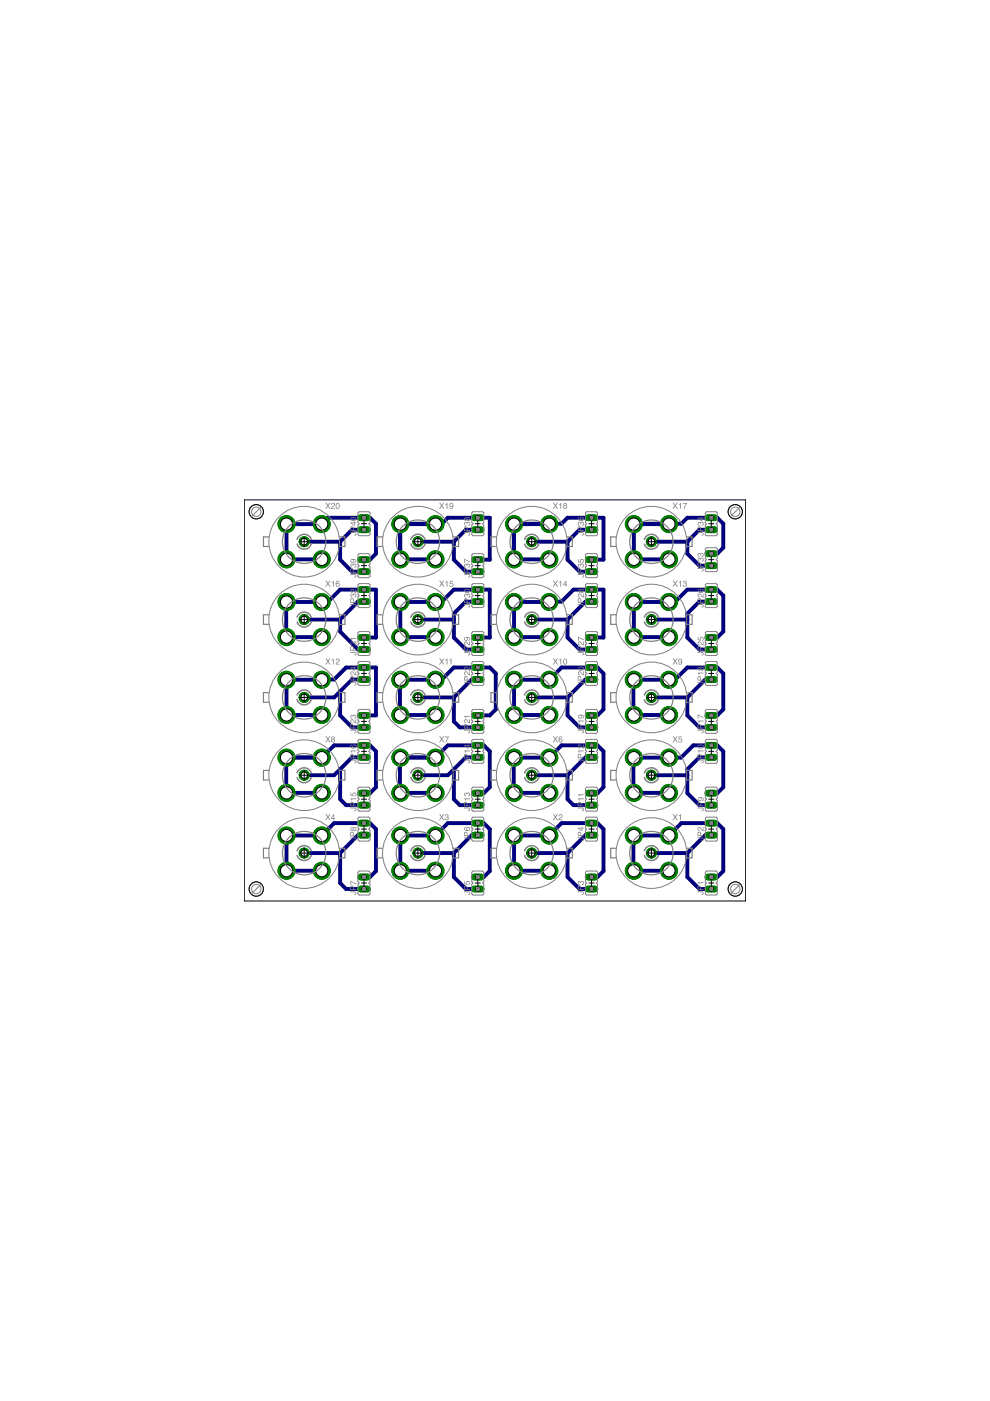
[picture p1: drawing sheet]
<svg xmlns="http://www.w3.org/2000/svg" width="210mm" height="297mm" viewBox="0 0 210 297" stroke-linecap="round" stroke-linejoin="round" font-family="sans-serif">
<g fill="none" stroke="#000080" stroke-width=".83">
<path d="M64.5 114.9h7.6M68.2 118.6h-7.5v-7.5h7.5l1.4-1.3h8.8l1.3 1.2v6.4l-1.3 1.3h-1.2M72.1 114.9v3.8l2.5 2.5h2.6M77.2 112.3h-2.6l-2.5 2.6M84.9 118.6l-.1-7.6h8.9l1.3-1.2h8.8v8.9h-2.5M84.9 118.6h7.4M88.6 114.9h7.6M92.3 111.1h-7.4v7.5M96.2 114.9v3.8l2.6 2.5h2.5M101.3 112.3h-2.5l-2.6 2.6M109 118.6l-.1-7.6h10.2l1.2-1.2h7.7v8.9h-2.6M109 118.6h7.5"/>
<path d="M112.7 114.9h7.6M116.5 111l-7.5 .1v7.5M120.3 114.9v3.8l2.6 2.5h2.5M125.4 112.3h-2.5l-2.6 2.6M134.4 111.1l-.1-.1h10.2l1.2-1.2h6.4l1.3 1.2v5.1l-1.3 1.3h-1.3M134.4 111.1v7.5M134.4 111.1h7.4M134.4 118.6l-.1 .1M134.4 118.6h7.4M138.1 114.9h7.6M145.7 114.9v2.5l2.6 2.5h2.5M150.8 112.3h-2.5l-2.6 2.6"/>
<path d="M64.5 131.4h7.6M68.3 135.2h-7.6v-7.5l8.9-.1 2.5-2.6h7.6v10.2h-2.5M72.1 131.4v2.5l3.8 3.8h1.3M77.2 127.6h-1.3l-3.8 3.8M88.6 131.4h7.6M92.3 135.1h-7.4v-7.5h8.7l2.6-2.6h7.6v10.2h-2.5M101.3 127.6h-2.5l-2.6 2.5v5.1l2.6 2.5h2.5M112.7 131.4h7.6M116.5 135.1h-7.5v-7.5h10.1l2.5-2.6h6.4v10.2h-2.6M120.3 131.4v3.8l2.6 2.5h2.5M125.4 127.6h-1.3l-3.8 3.8M138.1 131.4h7.6"/>
<path d="M141.8 135.1h-7.4v-7.5h8.8l2.5-2.6h6.4l1.3 1.3v7.6l-1.3 1.3h-1.3M150.8 127.6h-2.5l-2.6 2.5v5.1l2.6 2.5h2.5M68.2 151.6h-7.5v-7.5h10.1l2.6-2.6h6.3v10.2h-2.5M72.1 146.6v5.1l2.5 2.5h2.6M72.1 146.6l-1.3 1.3h-6.3M77.2 144.1h-2.6l-2.5 2.5M88.6 147.9h7.6M92.4 151.7l-7.6-.2v-7.4h8.9l2.5-2.6h7.6l1.3 1.3v7.6l-1.3 1.3h-2.5M96.2 147.9v5.1l1.3 1.2h3.8M101.3 144.1h-1.3l-3.8 3.8M112.7 147.9h7.6M116.5 151.6h-7.5v-7.5h7.5l2.6-2.6h7.6l1.3 1.3v7.6l-1.3 1.3h-1.3"/>
<path d="M120.3 147.9v3.8l2.6 2.5h2.5M125.4 144.1h-1.3l-3.8 3.8M138.1 147.9h7.6M141.8 151.6l-7.5-.1v-7.4h8.8l2.6-2.6h6.4l1.3 1.3v7.6l-1.3 1.3h-1.3M145.7 147.9v3.8l2.6 2.5h2.5M150.8 144.1h-1.3l-3.8 3.8M60.7 160.6h7.6l2.5-2.6h7.6l1.3 1.3v7.6l-1.3 1.3h-1.2M60.7 160.6h7.5M60.7 160.6v7.5M60.7 168v.1M60.7 168.1h7.5M72.1 163.1v6.3l1.3 1.3h3.8"/>
<path d="M72.1 163.1l-1.3 1.3h-6.3M77.2 177.1h-1.3l-3.8 3.8M77.2 160.6h-2.6l-2.5 2.5M84.8 177.1h.1M84.9 177.1h7.4l2.7-2.6h7.6l1.2 1.3v8.9l-1.2 1.2h-1.3M84.9 177.1v7.5h7.4M92.3 168.1l-7.5 .1v-7.6h7.6l2.6-2.6h7.6l1.2 1.3v7.6l-1.2 1.3h-1.3M92.3 160.6l-7.5 .1M96.2 163.1v6.3l1.3 1.3h3.8M96.2 163.1l-1.2 1.3h-6.4M101.3 177.1h-1.3l-3.8 3.8M101.3 160.6h-2.5l-2.6 2.5"/>
<path d="M112.7 164.4h7.6M116.5 168.1l-7.6 .1v-7.6h7.6l2.6-2.6h7.6l1.3 1.3v7.6l-1.3 1.3h-1.3M120.3 164.4v5l1.3 1.3h3.8M125.4 177.1h-1.3l-3.8 3.8M125.4 160.6h-1.3l-3.8 3.8M138.1 164.4h7.6M141.8 168.1l-7.5 .1v-7.5l10.1-.1 2.6-2.6h5.1l1.3 1.3v7.6l-1.3 1.3h-1.3M150.8 177.1h-1.3l-3.8 3.8M150.8 160.6h-2.5l-2.6 2.5v5.1l2.6 2.5h2.5M64.5 180.9h7.6M68.2 184.6h-7.5v-7.5h7.5l2.6-2.6h7.6l1.3 1.3v8.9l-1.3 1.2h-1.2M72.1 180.9v6.3l1.3 1.3h3.8"/>
<path d="M88.6 180.9h7.6M96.2 180.9v5l2.6 2.6h2.5M109 184.6v-7.5h7.5l2.6-2.6h7.6l1.3 1.3v8.9l-1.3 1.2h-1.3M109 184.6h7.5M109 184.6l-.1 .1M112.7 180.9h7.6M120.3 180.9v5l2.6 2.6h2.5M138.1 180.9h7.6M141.8 184.6l-7.5-.1v-7.4h7.5l2.7-2.6h7.6l1.3 1.3v8.9l-1.3 1.2h-1.3M145.7 180.9v5l2.6 2.6h2.5"/>
</g>
<path d="M150.1 188.5h1.4" fill="none" stroke="#008000" stroke-width="1.4"/>
<circle cx="150.8" cy="188.5" r=".47" fill="#fff" stroke="#000" stroke-width=".21"/>
<path d="M150.1 185.9h1.4" fill="none" stroke="#008000" stroke-width="1.4"/>
<circle cx="150.8" cy="185.9" r=".47" fill="#fff" stroke="#000" stroke-width=".21"/>
<path d="M150.1 160.6h1.4" fill="none" stroke="#008000" stroke-width="1.4"/>
<circle cx="150.8" cy="160.6" r=".47" fill="#fff" stroke="#000" stroke-width=".21"/>
<path d="M150.1 158h1.4" fill="none" stroke="#008000" stroke-width="1.4"/>
<circle cx="150.8" cy="158" r=".47" fill="#fff" stroke="#000" stroke-width=".21"/>
<path d="M124.7 170.7h1.4" fill="none" stroke="#008000" stroke-width="1.4"/>
<circle cx="125.4" cy="170.7" r=".47" fill="#fff" stroke="#000" stroke-width=".21"/>
<path d="M124.7 168.2h1.4" fill="none" stroke="#008000" stroke-width="1.4"/>
<circle cx="125.4" cy="168.2" r=".47" fill="#fff" stroke="#000" stroke-width=".21"/>
<path d="M124.7 160.6h1.4" fill="none" stroke="#008000" stroke-width="1.4"/>
<circle cx="125.4" cy="160.6" r=".47" fill="#fff" stroke="#000" stroke-width=".21"/>
<path d="M124.7 158h1.4" fill="none" stroke="#008000" stroke-width="1.4"/>
<circle cx="125.4" cy="158" r=".47" fill="#fff" stroke="#000" stroke-width=".21"/>
<path d="M100.6 170.7h1.4" fill="none" stroke="#008000" stroke-width="1.4"/>
<circle cx="101.3" cy="170.7" r=".47" fill="#fff" stroke="#000" stroke-width=".21"/>
<path d="M100.6 168.2h1.4" fill="none" stroke="#008000" stroke-width="1.4"/>
<circle cx="101.3" cy="168.2" r=".47" fill="#fff" stroke="#000" stroke-width=".21"/>
<path d="M100.6 160.6h1.4" fill="none" stroke="#008000" stroke-width="1.4"/>
<circle cx="101.3" cy="160.6" r=".47" fill="#fff" stroke="#000" stroke-width=".21"/>
<path d="M100.6 158h1.4" fill="none" stroke="#008000" stroke-width="1.4"/>
<circle cx="101.3" cy="158" r=".47" fill="#fff" stroke="#000" stroke-width=".21"/>
<path d="M76.5 170.7h1.4" fill="none" stroke="#008000" stroke-width="1.4"/>
<circle cx="77.2" cy="170.7" r=".47" fill="#fff" stroke="#000" stroke-width=".21"/>
<path d="M76.5 168.2h1.4" fill="none" stroke="#008000" stroke-width="1.4"/>
<circle cx="77.2" cy="168.2" r=".47" fill="#fff" stroke="#000" stroke-width=".21"/>
<path d="M76.5 160.6h1.4" fill="none" stroke="#008000" stroke-width="1.4"/>
<circle cx="77.2" cy="160.6" r=".47" fill="#fff" stroke="#000" stroke-width=".21"/>
<path d="M76.5 158h1.4" fill="none" stroke="#008000" stroke-width="1.4"/>
<circle cx="77.2" cy="158" r=".47" fill="#fff" stroke="#000" stroke-width=".21"/>
<path d="M150.1 154.2h1.4" fill="none" stroke="#008000" stroke-width="1.4"/>
<circle cx="150.8" cy="154.2" r=".47" fill="#fff" stroke="#000" stroke-width=".21"/>
<path d="M150.1 151.7h1.4" fill="none" stroke="#008000" stroke-width="1.4"/>
<circle cx="150.8" cy="151.7" r=".47" fill="#fff" stroke="#000" stroke-width=".21"/>
<path d="M150.1 144.1h1.4" fill="none" stroke="#008000" stroke-width="1.4"/>
<circle cx="150.8" cy="144.1" r=".47" fill="#fff" stroke="#000" stroke-width=".21"/>
<path d="M150.1 141.5h1.4" fill="none" stroke="#008000" stroke-width="1.4"/>
<circle cx="150.8" cy="141.5" r=".47" fill="#fff" stroke="#000" stroke-width=".21"/>
<path d="M124.7 154.2h1.4" fill="none" stroke="#008000" stroke-width="1.4"/>
<circle cx="125.4" cy="154.2" r=".47" fill="#fff" stroke="#000" stroke-width=".21"/>
<path d="M124.7 151.7h1.4" fill="none" stroke="#008000" stroke-width="1.4"/>
<circle cx="125.4" cy="151.7" r=".47" fill="#fff" stroke="#000" stroke-width=".21"/>
<path d="M150.1 177.1h1.4" fill="none" stroke="#008000" stroke-width="1.4"/>
<circle cx="150.8" cy="177.1" r=".47" fill="#fff" stroke="#000" stroke-width=".21"/>
<path d="M150.1 174.5h1.4" fill="none" stroke="#008000" stroke-width="1.4"/>
<circle cx="150.8" cy="174.5" r=".47" fill="#fff" stroke="#000" stroke-width=".21"/>
<path d="M124.7 144.1h1.4" fill="none" stroke="#008000" stroke-width="1.4"/>
<circle cx="125.4" cy="144.1" r=".47" fill="#fff" stroke="#000" stroke-width=".21"/>
<path d="M124.7 141.5h1.4" fill="none" stroke="#008000" stroke-width="1.4"/>
<circle cx="125.4" cy="141.5" r=".47" fill="#fff" stroke="#000" stroke-width=".21"/>
<path d="M100.6 154.2h1.4" fill="none" stroke="#008000" stroke-width="1.4"/>
<circle cx="101.3" cy="154.2" r=".47" fill="#fff" stroke="#000" stroke-width=".21"/>
<path d="M100.6 151.7h1.4" fill="none" stroke="#008000" stroke-width="1.4"/>
<circle cx="101.3" cy="151.7" r=".47" fill="#fff" stroke="#000" stroke-width=".21"/>
<path d="M100.6 144.1h1.4" fill="none" stroke="#008000" stroke-width="1.4"/>
<circle cx="101.3" cy="144.1" r=".47" fill="#fff" stroke="#000" stroke-width=".21"/>
<path d="M100.6 141.5h1.4" fill="none" stroke="#008000" stroke-width="1.4"/>
<circle cx="101.3" cy="141.5" r=".47" fill="#fff" stroke="#000" stroke-width=".21"/>
<path d="M76.5 154.2h1.4" fill="none" stroke="#008000" stroke-width="1.4"/>
<circle cx="77.2" cy="154.2" r=".47" fill="#fff" stroke="#000" stroke-width=".21"/>
<path d="M76.5 151.7h1.4" fill="none" stroke="#008000" stroke-width="1.4"/>
<circle cx="77.2" cy="151.7" r=".47" fill="#fff" stroke="#000" stroke-width=".21"/>
<path d="M76.5 144.1h1.4" fill="none" stroke="#008000" stroke-width="1.4"/>
<circle cx="77.2" cy="144.1" r=".47" fill="#fff" stroke="#000" stroke-width=".21"/>
<path d="M76.5 141.5h1.4" fill="none" stroke="#008000" stroke-width="1.4"/>
<circle cx="77.2" cy="141.5" r=".47" fill="#fff" stroke="#000" stroke-width=".21"/>
<path d="M150.1 137.7h1.4" fill="none" stroke="#008000" stroke-width="1.4"/>
<circle cx="150.8" cy="137.7" r=".47" fill="#fff" stroke="#000" stroke-width=".21"/>
<path d="M150.1 135.2h1.4" fill="none" stroke="#008000" stroke-width="1.4"/>
<circle cx="150.8" cy="135.2" r=".47" fill="#fff" stroke="#000" stroke-width=".21"/>
<path d="M150.1 127.6h1.4" fill="none" stroke="#008000" stroke-width="1.4"/>
<circle cx="150.8" cy="127.6" r=".47" fill="#fff" stroke="#000" stroke-width=".21"/>
<path d="M150.1 125h1.4" fill="none" stroke="#008000" stroke-width="1.4"/>
<circle cx="150.8" cy="125" r=".47" fill="#fff" stroke="#000" stroke-width=".21"/>
<path d="M124.7 137.7h1.4" fill="none" stroke="#008000" stroke-width="1.4"/>
<circle cx="125.4" cy="137.7" r=".47" fill="#fff" stroke="#000" stroke-width=".21"/>
<path d="M124.7 135.2h1.4" fill="none" stroke="#008000" stroke-width="1.4"/>
<circle cx="125.4" cy="135.2" r=".47" fill="#fff" stroke="#000" stroke-width=".21"/>
<path d="M124.7 127.6h1.4" fill="none" stroke="#008000" stroke-width="1.4"/>
<circle cx="125.4" cy="127.6" r=".47" fill="#fff" stroke="#000" stroke-width=".21"/>
<path d="M124.7 125h1.4" fill="none" stroke="#008000" stroke-width="1.4"/>
<circle cx="125.4" cy="125" r=".47" fill="#fff" stroke="#000" stroke-width=".21"/>
<path d="M100.6 137.7h1.4" fill="none" stroke="#008000" stroke-width="1.4"/>
<circle cx="101.3" cy="137.7" r=".47" fill="#fff" stroke="#000" stroke-width=".21"/>
<path d="M100.6 135.2h1.4" fill="none" stroke="#008000" stroke-width="1.4"/>
<circle cx="101.3" cy="135.2" r=".47" fill="#fff" stroke="#000" stroke-width=".21"/>
<path d="M124.7 188.5h1.4" fill="none" stroke="#008000" stroke-width="1.4"/>
<circle cx="125.4" cy="188.5" r=".47" fill="#fff" stroke="#000" stroke-width=".21"/>
<path d="M124.7 185.9h1.4" fill="none" stroke="#008000" stroke-width="1.4"/>
<circle cx="125.4" cy="185.9" r=".47" fill="#fff" stroke="#000" stroke-width=".21"/>
<path d="M100.6 127.6h1.4" fill="none" stroke="#008000" stroke-width="1.4"/>
<circle cx="101.3" cy="127.6" r=".47" fill="#fff" stroke="#000" stroke-width=".21"/>
<path d="M100.6 125h1.4" fill="none" stroke="#008000" stroke-width="1.4"/>
<circle cx="101.3" cy="125" r=".47" fill="#fff" stroke="#000" stroke-width=".21"/>
<path d="M76.5 137.7h1.4" fill="none" stroke="#008000" stroke-width="1.4"/>
<circle cx="77.2" cy="137.7" r=".47" fill="#fff" stroke="#000" stroke-width=".21"/>
<path d="M76.5 135.2h1.4" fill="none" stroke="#008000" stroke-width="1.4"/>
<circle cx="77.2" cy="135.2" r=".47" fill="#fff" stroke="#000" stroke-width=".21"/>
<path d="M76.5 127.6h1.4" fill="none" stroke="#008000" stroke-width="1.4"/>
<circle cx="77.2" cy="127.6" r=".47" fill="#fff" stroke="#000" stroke-width=".21"/>
<path d="M76.5 125h1.4" fill="none" stroke="#008000" stroke-width="1.4"/>
<circle cx="77.2" cy="125" r=".47" fill="#fff" stroke="#000" stroke-width=".21"/>
<path d="M150.1 119.9h1.4" fill="none" stroke="#008000" stroke-width="1.4"/>
<circle cx="150.8" cy="119.9" r=".47" fill="#fff" stroke="#000" stroke-width=".21"/>
<path d="M150.1 117.4h1.4" fill="none" stroke="#008000" stroke-width="1.4"/>
<circle cx="150.8" cy="117.4" r=".47" fill="#fff" stroke="#000" stroke-width=".21"/>
<path d="M150.1 112.3h1.4" fill="none" stroke="#008000" stroke-width="1.4"/>
<circle cx="150.8" cy="112.3" r=".47" fill="#fff" stroke="#000" stroke-width=".21"/>
<path d="M150.1 109.8h1.4" fill="none" stroke="#008000" stroke-width="1.4"/>
<circle cx="150.8" cy="109.8" r=".47" fill="#fff" stroke="#000" stroke-width=".21"/>
<path d="M124.7 121.2h1.4" fill="none" stroke="#008000" stroke-width="1.4"/>
<circle cx="125.4" cy="121.2" r=".47" fill="#fff" stroke="#000" stroke-width=".21"/>
<path d="M124.7 118.7h1.4" fill="none" stroke="#008000" stroke-width="1.4"/>
<circle cx="125.4" cy="118.7" r=".47" fill="#fff" stroke="#000" stroke-width=".21"/>
<path d="M124.7 112.3h1.4" fill="none" stroke="#008000" stroke-width="1.4"/>
<circle cx="125.4" cy="112.3" r=".47" fill="#fff" stroke="#000" stroke-width=".21"/>
<path d="M124.7 109.8h1.4" fill="none" stroke="#008000" stroke-width="1.4"/>
<circle cx="125.4" cy="109.8" r=".47" fill="#fff" stroke="#000" stroke-width=".21"/>
<path d="M100.6 121.2h1.4" fill="none" stroke="#008000" stroke-width="1.4"/>
<circle cx="101.3" cy="121.2" r=".47" fill="#fff" stroke="#000" stroke-width=".21"/>
<path d="M100.6 118.7h1.4" fill="none" stroke="#008000" stroke-width="1.4"/>
<circle cx="101.3" cy="118.7" r=".47" fill="#fff" stroke="#000" stroke-width=".21"/>
<path d="M100.6 112.3h1.4" fill="none" stroke="#008000" stroke-width="1.4"/>
<circle cx="101.3" cy="112.3" r=".47" fill="#fff" stroke="#000" stroke-width=".21"/>
<path d="M100.6 109.8h1.4" fill="none" stroke="#008000" stroke-width="1.4"/>
<circle cx="101.3" cy="109.8" r=".47" fill="#fff" stroke="#000" stroke-width=".21"/>
<path d="M76.5 121.2h1.4" fill="none" stroke="#008000" stroke-width="1.4"/>
<circle cx="77.2" cy="121.2" r=".47" fill="#fff" stroke="#000" stroke-width=".21"/>
<path d="M76.5 118.7h1.4" fill="none" stroke="#008000" stroke-width="1.4"/>
<circle cx="77.2" cy="118.7" r=".47" fill="#fff" stroke="#000" stroke-width=".21"/>
<path d="M124.7 177.1h1.4" fill="none" stroke="#008000" stroke-width="1.4"/>
<circle cx="125.4" cy="177.1" r=".47" fill="#fff" stroke="#000" stroke-width=".21"/>
<path d="M124.7 174.5h1.4" fill="none" stroke="#008000" stroke-width="1.4"/>
<circle cx="125.4" cy="174.5" r=".47" fill="#fff" stroke="#000" stroke-width=".21"/>
<path d="M76.5 112.3h1.4" fill="none" stroke="#008000" stroke-width="1.4"/>
<circle cx="77.2" cy="112.3" r=".47" fill="#fff" stroke="#000" stroke-width=".21"/>
<path d="M76.5 109.8h1.4" fill="none" stroke="#008000" stroke-width="1.4"/>
<circle cx="77.2" cy="109.8" r=".47" fill="#fff" stroke="#000" stroke-width=".21"/>
<path d="M100.6 188.5h1.4" fill="none" stroke="#008000" stroke-width="1.4"/>
<circle cx="101.3" cy="188.5" r=".47" fill="#fff" stroke="#000" stroke-width=".21"/>
<path d="M100.6 185.9h1.4" fill="none" stroke="#008000" stroke-width="1.4"/>
<circle cx="101.3" cy="185.9" r=".47" fill="#fff" stroke="#000" stroke-width=".21"/>
<path d="M100.6 177.1h1.4" fill="none" stroke="#008000" stroke-width="1.4"/>
<circle cx="101.3" cy="177.1" r=".47" fill="#fff" stroke="#000" stroke-width=".21"/>
<path d="M100.6 174.5h1.4" fill="none" stroke="#008000" stroke-width="1.4"/>
<circle cx="101.3" cy="174.5" r=".47" fill="#fff" stroke="#000" stroke-width=".21"/>
<path d="M76.5 188.5h1.4" fill="none" stroke="#008000" stroke-width="1.4"/>
<circle cx="77.2" cy="188.5" r=".47" fill="#fff" stroke="#000" stroke-width=".21"/>
<path d="M76.5 185.9h1.4" fill="none" stroke="#008000" stroke-width="1.4"/>
<circle cx="77.2" cy="185.9" r=".47" fill="#fff" stroke="#000" stroke-width=".21"/>
<path d="M76.5 177.1h1.4" fill="none" stroke="#008000" stroke-width="1.4"/>
<circle cx="77.2" cy="177.1" r=".47" fill="#fff" stroke="#000" stroke-width=".21"/>
<path d="M76.5 174.5h1.4" fill="none" stroke="#008000" stroke-width="1.4"/>
<circle cx="77.2" cy="174.5" r=".47" fill="#fff" stroke="#000" stroke-width=".21"/>
<path d="M150.1 170.7h1.4" fill="none" stroke="#008000" stroke-width="1.4"/>
<circle cx="150.8" cy="170.7" r=".47" fill="#fff" stroke="#000" stroke-width=".21"/>
<path d="M150.1 168.2h1.4" fill="none" stroke="#008000" stroke-width="1.4"/>
<circle cx="150.8" cy="168.2" r=".47" fill="#fff" stroke="#000" stroke-width=".21"/>
<circle cx="138.1" cy="180.9" r="1.06" fill="#008000" stroke="#008000" stroke-width=".21"/>
<circle cx="138.1" cy="180.9" r=".7" fill="#fff" stroke="#000" stroke-width=".21"/>
<circle cx="141.8" cy="177.1" r="1.8" fill="#008000" stroke="#008000" stroke-width=".21"/>
<circle cx="141.8" cy="177.1" r="1.29" fill="#fff" stroke="#000" stroke-width=".21"/>
<circle cx="134.4" cy="177.1" r="1.8" fill="#008000" stroke="#008000" stroke-width=".21"/>
<circle cx="134.4" cy="177.1" r="1.29" fill="#fff" stroke="#000" stroke-width=".21"/>
<circle cx="134.4" cy="184.6" r="1.8" fill="#008000" stroke="#008000" stroke-width=".21"/>
<circle cx="134.4" cy="184.6" r="1.29" fill="#fff" stroke="#000" stroke-width=".21"/>
<circle cx="141.8" cy="184.6" r="1.8" fill="#008000" stroke="#008000" stroke-width=".21"/>
<circle cx="141.8" cy="184.6" r="1.29" fill="#fff" stroke="#000" stroke-width=".21"/>
<circle cx="112.7" cy="147.9" r="1.06" fill="#008000" stroke="#008000" stroke-width=".21"/>
<circle cx="112.7" cy="147.9" r=".7" fill="#fff" stroke="#000" stroke-width=".21"/>
<circle cx="116.5" cy="144.1" r="1.8" fill="#008000" stroke="#008000" stroke-width=".21"/>
<circle cx="116.5" cy="144.1" r="1.29" fill="#fff" stroke="#000" stroke-width=".21"/>
<circle cx="109" cy="144.1" r="1.8" fill="#008000" stroke="#008000" stroke-width=".21"/>
<circle cx="109" cy="144.1" r="1.29" fill="#fff" stroke="#000" stroke-width=".21"/>
<circle cx="109" cy="151.6" r="1.8" fill="#008000" stroke="#008000" stroke-width=".21"/>
<circle cx="109" cy="151.6" r="1.29" fill="#fff" stroke="#000" stroke-width=".21"/>
<circle cx="116.5" cy="151.6" r="1.8" fill="#008000" stroke="#008000" stroke-width=".21"/>
<circle cx="116.5" cy="151.6" r="1.29" fill="#fff" stroke="#000" stroke-width=".21"/>
<circle cx="88.6" cy="147.9" r="1.06" fill="#008000" stroke="#008000" stroke-width=".21"/>
<circle cx="88.6" cy="147.9" r=".7" fill="#fff" stroke="#000" stroke-width=".21"/>
<circle cx="92.3" cy="144.1" r="1.8" fill="#008000" stroke="#008000" stroke-width=".21"/>
<circle cx="92.3" cy="144.1" r="1.29" fill="#fff" stroke="#000" stroke-width=".21"/>
<circle cx="84.9" cy="144.1" r="1.8" fill="#008000" stroke="#008000" stroke-width=".21"/>
<circle cx="84.9" cy="144.1" r="1.29" fill="#fff" stroke="#000" stroke-width=".21"/>
<circle cx="84.9" cy="151.6" r="1.8" fill="#008000" stroke="#008000" stroke-width=".21"/>
<circle cx="84.9" cy="151.6" r="1.29" fill="#fff" stroke="#000" stroke-width=".21"/>
<circle cx="92.3" cy="151.6" r="1.8" fill="#008000" stroke="#008000" stroke-width=".21"/>
<circle cx="92.3" cy="151.6" r="1.29" fill="#fff" stroke="#000" stroke-width=".21"/>
<circle cx="64.5" cy="147.9" r="1.06" fill="#008000" stroke="#008000" stroke-width=".21"/>
<circle cx="64.5" cy="147.9" r=".7" fill="#fff" stroke="#000" stroke-width=".21"/>
<circle cx="68.2" cy="144.1" r="1.8" fill="#008000" stroke="#008000" stroke-width=".21"/>
<circle cx="68.2" cy="144.1" r="1.29" fill="#fff" stroke="#000" stroke-width=".21"/>
<circle cx="60.7" cy="144.1" r="1.8" fill="#008000" stroke="#008000" stroke-width=".21"/>
<circle cx="60.7" cy="144.1" r="1.29" fill="#fff" stroke="#000" stroke-width=".21"/>
<circle cx="60.7" cy="151.6" r="1.8" fill="#008000" stroke="#008000" stroke-width=".21"/>
<circle cx="60.7" cy="151.6" r="1.29" fill="#fff" stroke="#000" stroke-width=".21"/>
<circle cx="68.2" cy="151.6" r="1.8" fill="#008000" stroke="#008000" stroke-width=".21"/>
<circle cx="68.2" cy="151.6" r="1.29" fill="#fff" stroke="#000" stroke-width=".21"/>
<circle cx="138.1" cy="131.4" r="1.06" fill="#008000" stroke="#008000" stroke-width=".21"/>
<circle cx="138.1" cy="131.4" r=".7" fill="#fff" stroke="#000" stroke-width=".21"/>
<circle cx="141.8" cy="127.6" r="1.8" fill="#008000" stroke="#008000" stroke-width=".21"/>
<circle cx="141.8" cy="127.6" r="1.29" fill="#fff" stroke="#000" stroke-width=".21"/>
<circle cx="134.4" cy="127.6" r="1.8" fill="#008000" stroke="#008000" stroke-width=".21"/>
<circle cx="134.4" cy="127.6" r="1.29" fill="#fff" stroke="#000" stroke-width=".21"/>
<circle cx="134.4" cy="135.1" r="1.8" fill="#008000" stroke="#008000" stroke-width=".21"/>
<circle cx="134.4" cy="135.1" r="1.29" fill="#fff" stroke="#000" stroke-width=".21"/>
<circle cx="141.8" cy="135.1" r="1.8" fill="#008000" stroke="#008000" stroke-width=".21"/>
<circle cx="141.8" cy="135.1" r="1.29" fill="#fff" stroke="#000" stroke-width=".21"/>
<circle cx="112.7" cy="131.4" r="1.06" fill="#008000" stroke="#008000" stroke-width=".21"/>
<circle cx="112.7" cy="131.4" r=".7" fill="#fff" stroke="#000" stroke-width=".21"/>
<circle cx="116.5" cy="127.6" r="1.8" fill="#008000" stroke="#008000" stroke-width=".21"/>
<circle cx="116.5" cy="127.6" r="1.29" fill="#fff" stroke="#000" stroke-width=".21"/>
<circle cx="109" cy="127.6" r="1.8" fill="#008000" stroke="#008000" stroke-width=".21"/>
<circle cx="109" cy="127.6" r="1.29" fill="#fff" stroke="#000" stroke-width=".21"/>
<circle cx="109" cy="135.1" r="1.8" fill="#008000" stroke="#008000" stroke-width=".21"/>
<circle cx="109" cy="135.1" r="1.29" fill="#fff" stroke="#000" stroke-width=".21"/>
<circle cx="116.5" cy="135.1" r="1.8" fill="#008000" stroke="#008000" stroke-width=".21"/>
<circle cx="116.5" cy="135.1" r="1.29" fill="#fff" stroke="#000" stroke-width=".21"/>
<circle cx="88.6" cy="131.4" r="1.06" fill="#008000" stroke="#008000" stroke-width=".21"/>
<circle cx="88.6" cy="131.4" r=".7" fill="#fff" stroke="#000" stroke-width=".21"/>
<circle cx="92.3" cy="127.6" r="1.8" fill="#008000" stroke="#008000" stroke-width=".21"/>
<circle cx="92.3" cy="127.6" r="1.29" fill="#fff" stroke="#000" stroke-width=".21"/>
<circle cx="84.9" cy="127.6" r="1.8" fill="#008000" stroke="#008000" stroke-width=".21"/>
<circle cx="84.9" cy="127.6" r="1.29" fill="#fff" stroke="#000" stroke-width=".21"/>
<circle cx="84.9" cy="135.1" r="1.8" fill="#008000" stroke="#008000" stroke-width=".21"/>
<circle cx="84.9" cy="135.1" r="1.29" fill="#fff" stroke="#000" stroke-width=".21"/>
<circle cx="92.3" cy="135.1" r="1.8" fill="#008000" stroke="#008000" stroke-width=".21"/>
<circle cx="92.3" cy="135.1" r="1.29" fill="#fff" stroke="#000" stroke-width=".21"/>
<circle cx="64.5" cy="131.4" r="1.06" fill="#008000" stroke="#008000" stroke-width=".21"/>
<circle cx="64.5" cy="131.4" r=".7" fill="#fff" stroke="#000" stroke-width=".21"/>
<circle cx="68.2" cy="127.6" r="1.8" fill="#008000" stroke="#008000" stroke-width=".21"/>
<circle cx="68.2" cy="127.6" r="1.29" fill="#fff" stroke="#000" stroke-width=".21"/>
<circle cx="60.7" cy="127.6" r="1.8" fill="#008000" stroke="#008000" stroke-width=".21"/>
<circle cx="60.7" cy="127.6" r="1.29" fill="#fff" stroke="#000" stroke-width=".21"/>
<circle cx="60.7" cy="135.1" r="1.8" fill="#008000" stroke="#008000" stroke-width=".21"/>
<circle cx="60.7" cy="135.1" r="1.29" fill="#fff" stroke="#000" stroke-width=".21"/>
<circle cx="68.2" cy="135.1" r="1.8" fill="#008000" stroke="#008000" stroke-width=".21"/>
<circle cx="68.2" cy="135.1" r="1.29" fill="#fff" stroke="#000" stroke-width=".21"/>
<circle cx="138.1" cy="114.9" r="1.06" fill="#008000" stroke="#008000" stroke-width=".21"/>
<circle cx="138.1" cy="114.9" r=".7" fill="#fff" stroke="#000" stroke-width=".21"/>
<circle cx="141.8" cy="111.1" r="1.8" fill="#008000" stroke="#008000" stroke-width=".21"/>
<circle cx="141.8" cy="111.1" r="1.29" fill="#fff" stroke="#000" stroke-width=".21"/>
<circle cx="134.4" cy="111.1" r="1.8" fill="#008000" stroke="#008000" stroke-width=".21"/>
<circle cx="134.4" cy="111.1" r="1.29" fill="#fff" stroke="#000" stroke-width=".21"/>
<circle cx="134.4" cy="118.6" r="1.8" fill="#008000" stroke="#008000" stroke-width=".21"/>
<circle cx="134.4" cy="118.6" r="1.29" fill="#fff" stroke="#000" stroke-width=".21"/>
<circle cx="141.8" cy="118.6" r="1.8" fill="#008000" stroke="#008000" stroke-width=".21"/>
<circle cx="141.8" cy="118.6" r="1.29" fill="#fff" stroke="#000" stroke-width=".21"/>
<circle cx="112.7" cy="114.9" r="1.06" fill="#008000" stroke="#008000" stroke-width=".21"/>
<circle cx="112.7" cy="114.9" r=".7" fill="#fff" stroke="#000" stroke-width=".21"/>
<circle cx="116.5" cy="111.1" r="1.8" fill="#008000" stroke="#008000" stroke-width=".21"/>
<circle cx="116.5" cy="111.1" r="1.29" fill="#fff" stroke="#000" stroke-width=".21"/>
<circle cx="109" cy="111.1" r="1.8" fill="#008000" stroke="#008000" stroke-width=".21"/>
<circle cx="109" cy="111.1" r="1.29" fill="#fff" stroke="#000" stroke-width=".21"/>
<circle cx="109" cy="118.6" r="1.8" fill="#008000" stroke="#008000" stroke-width=".21"/>
<circle cx="109" cy="118.6" r="1.29" fill="#fff" stroke="#000" stroke-width=".21"/>
<circle cx="116.5" cy="118.6" r="1.8" fill="#008000" stroke="#008000" stroke-width=".21"/>
<circle cx="116.5" cy="118.6" r="1.29" fill="#fff" stroke="#000" stroke-width=".21"/>
<circle cx="88.6" cy="114.9" r="1.06" fill="#008000" stroke="#008000" stroke-width=".21"/>
<circle cx="88.6" cy="114.9" r=".7" fill="#fff" stroke="#000" stroke-width=".21"/>
<circle cx="92.3" cy="111.1" r="1.8" fill="#008000" stroke="#008000" stroke-width=".21"/>
<circle cx="92.3" cy="111.1" r="1.29" fill="#fff" stroke="#000" stroke-width=".21"/>
<circle cx="84.9" cy="111.1" r="1.8" fill="#008000" stroke="#008000" stroke-width=".21"/>
<circle cx="84.9" cy="111.1" r="1.29" fill="#fff" stroke="#000" stroke-width=".21"/>
<circle cx="84.9" cy="118.6" r="1.8" fill="#008000" stroke="#008000" stroke-width=".21"/>
<circle cx="84.9" cy="118.6" r="1.29" fill="#fff" stroke="#000" stroke-width=".21"/>
<circle cx="92.3" cy="118.6" r="1.8" fill="#008000" stroke="#008000" stroke-width=".21"/>
<circle cx="92.3" cy="118.6" r="1.29" fill="#fff" stroke="#000" stroke-width=".21"/>
<circle cx="112.7" cy="180.9" r="1.06" fill="#008000" stroke="#008000" stroke-width=".21"/>
<circle cx="112.7" cy="180.9" r=".7" fill="#fff" stroke="#000" stroke-width=".21"/>
<circle cx="116.5" cy="177.1" r="1.8" fill="#008000" stroke="#008000" stroke-width=".21"/>
<circle cx="116.5" cy="177.1" r="1.29" fill="#fff" stroke="#000" stroke-width=".21"/>
<circle cx="109" cy="177.1" r="1.8" fill="#008000" stroke="#008000" stroke-width=".21"/>
<circle cx="109" cy="177.1" r="1.29" fill="#fff" stroke="#000" stroke-width=".21"/>
<circle cx="109" cy="184.6" r="1.8" fill="#008000" stroke="#008000" stroke-width=".21"/>
<circle cx="109" cy="184.6" r="1.29" fill="#fff" stroke="#000" stroke-width=".21"/>
<circle cx="116.5" cy="184.6" r="1.8" fill="#008000" stroke="#008000" stroke-width=".21"/>
<circle cx="116.5" cy="184.6" r="1.29" fill="#fff" stroke="#000" stroke-width=".21"/>
<circle cx="64.5" cy="114.9" r="1.06" fill="#008000" stroke="#008000" stroke-width=".21"/>
<circle cx="64.5" cy="114.9" r=".7" fill="#fff" stroke="#000" stroke-width=".21"/>
<circle cx="68.2" cy="111.1" r="1.8" fill="#008000" stroke="#008000" stroke-width=".21"/>
<circle cx="68.2" cy="111.1" r="1.29" fill="#fff" stroke="#000" stroke-width=".21"/>
<circle cx="60.7" cy="111.1" r="1.8" fill="#008000" stroke="#008000" stroke-width=".21"/>
<circle cx="60.7" cy="111.1" r="1.29" fill="#fff" stroke="#000" stroke-width=".21"/>
<circle cx="60.7" cy="118.6" r="1.8" fill="#008000" stroke="#008000" stroke-width=".21"/>
<circle cx="60.7" cy="118.6" r="1.29" fill="#fff" stroke="#000" stroke-width=".21"/>
<circle cx="68.2" cy="118.6" r="1.8" fill="#008000" stroke="#008000" stroke-width=".21"/>
<circle cx="68.2" cy="118.6" r="1.29" fill="#fff" stroke="#000" stroke-width=".21"/>
<circle cx="88.6" cy="180.9" r="1.06" fill="#008000" stroke="#008000" stroke-width=".21"/>
<circle cx="88.6" cy="180.9" r=".7" fill="#fff" stroke="#000" stroke-width=".21"/>
<circle cx="92.3" cy="177.1" r="1.8" fill="#008000" stroke="#008000" stroke-width=".21"/>
<circle cx="92.3" cy="177.1" r="1.29" fill="#fff" stroke="#000" stroke-width=".21"/>
<circle cx="84.9" cy="177.1" r="1.8" fill="#008000" stroke="#008000" stroke-width=".21"/>
<circle cx="84.9" cy="177.1" r="1.29" fill="#fff" stroke="#000" stroke-width=".21"/>
<circle cx="84.9" cy="184.6" r="1.8" fill="#008000" stroke="#008000" stroke-width=".21"/>
<circle cx="84.9" cy="184.6" r="1.29" fill="#fff" stroke="#000" stroke-width=".21"/>
<circle cx="92.3" cy="184.6" r="1.8" fill="#008000" stroke="#008000" stroke-width=".21"/>
<circle cx="92.3" cy="184.6" r="1.29" fill="#fff" stroke="#000" stroke-width=".21"/>
<circle cx="64.5" cy="180.9" r="1.06" fill="#008000" stroke="#008000" stroke-width=".21"/>
<circle cx="64.5" cy="180.9" r=".7" fill="#fff" stroke="#000" stroke-width=".21"/>
<circle cx="68.2" cy="177.1" r="1.8" fill="#008000" stroke="#008000" stroke-width=".21"/>
<circle cx="68.2" cy="177.1" r="1.29" fill="#fff" stroke="#000" stroke-width=".21"/>
<circle cx="60.7" cy="177.1" r="1.8" fill="#008000" stroke="#008000" stroke-width=".21"/>
<circle cx="60.7" cy="177.1" r="1.29" fill="#fff" stroke="#000" stroke-width=".21"/>
<circle cx="60.7" cy="184.6" r="1.8" fill="#008000" stroke="#008000" stroke-width=".21"/>
<circle cx="60.7" cy="184.6" r="1.29" fill="#fff" stroke="#000" stroke-width=".21"/>
<circle cx="68.2" cy="184.6" r="1.8" fill="#008000" stroke="#008000" stroke-width=".21"/>
<circle cx="68.2" cy="184.6" r="1.29" fill="#fff" stroke="#000" stroke-width=".21"/>
<circle cx="138.1" cy="164.4" r="1.06" fill="#008000" stroke="#008000" stroke-width=".21"/>
<circle cx="138.1" cy="164.4" r=".7" fill="#fff" stroke="#000" stroke-width=".21"/>
<circle cx="141.8" cy="160.6" r="1.8" fill="#008000" stroke="#008000" stroke-width=".21"/>
<circle cx="141.8" cy="160.6" r="1.29" fill="#fff" stroke="#000" stroke-width=".21"/>
<circle cx="134.4" cy="160.6" r="1.8" fill="#008000" stroke="#008000" stroke-width=".21"/>
<circle cx="134.4" cy="160.6" r="1.29" fill="#fff" stroke="#000" stroke-width=".21"/>
<circle cx="134.4" cy="168.1" r="1.8" fill="#008000" stroke="#008000" stroke-width=".21"/>
<circle cx="134.4" cy="168.1" r="1.29" fill="#fff" stroke="#000" stroke-width=".21"/>
<circle cx="141.8" cy="168.1" r="1.8" fill="#008000" stroke="#008000" stroke-width=".21"/>
<circle cx="141.8" cy="168.1" r="1.29" fill="#fff" stroke="#000" stroke-width=".21"/>
<circle cx="112.7" cy="164.4" r="1.06" fill="#008000" stroke="#008000" stroke-width=".21"/>
<circle cx="112.7" cy="164.4" r=".7" fill="#fff" stroke="#000" stroke-width=".21"/>
<circle cx="116.5" cy="160.6" r="1.8" fill="#008000" stroke="#008000" stroke-width=".21"/>
<circle cx="116.5" cy="160.6" r="1.29" fill="#fff" stroke="#000" stroke-width=".21"/>
<circle cx="109" cy="160.6" r="1.8" fill="#008000" stroke="#008000" stroke-width=".21"/>
<circle cx="109" cy="160.6" r="1.29" fill="#fff" stroke="#000" stroke-width=".21"/>
<circle cx="109" cy="168.1" r="1.8" fill="#008000" stroke="#008000" stroke-width=".21"/>
<circle cx="109" cy="168.1" r="1.29" fill="#fff" stroke="#000" stroke-width=".21"/>
<circle cx="116.5" cy="168.1" r="1.8" fill="#008000" stroke="#008000" stroke-width=".21"/>
<circle cx="116.5" cy="168.1" r="1.29" fill="#fff" stroke="#000" stroke-width=".21"/>
<circle cx="88.6" cy="164.4" r="1.06" fill="#008000" stroke="#008000" stroke-width=".21"/>
<circle cx="88.6" cy="164.4" r=".7" fill="#fff" stroke="#000" stroke-width=".21"/>
<circle cx="92.3" cy="160.6" r="1.8" fill="#008000" stroke="#008000" stroke-width=".21"/>
<circle cx="92.3" cy="160.6" r="1.29" fill="#fff" stroke="#000" stroke-width=".21"/>
<circle cx="84.9" cy="160.6" r="1.8" fill="#008000" stroke="#008000" stroke-width=".21"/>
<circle cx="84.9" cy="160.6" r="1.29" fill="#fff" stroke="#000" stroke-width=".21"/>
<circle cx="84.9" cy="168.1" r="1.8" fill="#008000" stroke="#008000" stroke-width=".21"/>
<circle cx="84.9" cy="168.1" r="1.29" fill="#fff" stroke="#000" stroke-width=".21"/>
<circle cx="92.3" cy="168.1" r="1.8" fill="#008000" stroke="#008000" stroke-width=".21"/>
<circle cx="92.3" cy="168.1" r="1.29" fill="#fff" stroke="#000" stroke-width=".21"/>
<circle cx="64.5" cy="164.4" r="1.06" fill="#008000" stroke="#008000" stroke-width=".21"/>
<circle cx="64.5" cy="164.4" r=".7" fill="#fff" stroke="#000" stroke-width=".21"/>
<circle cx="68.2" cy="160.6" r="1.8" fill="#008000" stroke="#008000" stroke-width=".21"/>
<circle cx="68.2" cy="160.6" r="1.29" fill="#fff" stroke="#000" stroke-width=".21"/>
<circle cx="60.7" cy="160.6" r="1.8" fill="#008000" stroke="#008000" stroke-width=".21"/>
<circle cx="60.7" cy="160.6" r="1.29" fill="#fff" stroke="#000" stroke-width=".21"/>
<circle cx="60.7" cy="168.1" r="1.8" fill="#008000" stroke="#008000" stroke-width=".21"/>
<circle cx="60.7" cy="168.1" r="1.29" fill="#fff" stroke="#000" stroke-width=".21"/>
<circle cx="68.2" cy="168.1" r="1.8" fill="#008000" stroke="#008000" stroke-width=".21"/>
<circle cx="68.2" cy="168.1" r="1.29" fill="#fff" stroke="#000" stroke-width=".21"/>
<circle cx="138.1" cy="147.9" r="1.06" fill="#008000" stroke="#008000" stroke-width=".21"/>
<circle cx="138.1" cy="147.9" r=".7" fill="#fff" stroke="#000" stroke-width=".21"/>
<circle cx="141.8" cy="144.1" r="1.8" fill="#008000" stroke="#008000" stroke-width=".21"/>
<circle cx="141.8" cy="144.1" r="1.29" fill="#fff" stroke="#000" stroke-width=".21"/>
<circle cx="134.4" cy="144.1" r="1.8" fill="#008000" stroke="#008000" stroke-width=".21"/>
<circle cx="134.4" cy="144.1" r="1.29" fill="#fff" stroke="#000" stroke-width=".21"/>
<circle cx="134.4" cy="151.6" r="1.8" fill="#008000" stroke="#008000" stroke-width=".21"/>
<circle cx="134.4" cy="151.6" r="1.29" fill="#fff" stroke="#000" stroke-width=".21"/>
<circle cx="141.8" cy="151.6" r="1.8" fill="#008000" stroke="#008000" stroke-width=".21"/>
<circle cx="141.8" cy="151.6" r="1.29" fill="#fff" stroke="#000" stroke-width=".21"/>
<path d="M150.1 188.5h1.4" fill="none" stroke="#008000" stroke-width="1.4"/>
<circle cx="150.8" cy="188.5" r=".47" fill="#fff" stroke="#000" stroke-width=".21"/>
<path d="M150.1 185.9h1.4" fill="none" stroke="#008000" stroke-width="1.4"/>
<circle cx="150.8" cy="185.9" r=".47" fill="#fff" stroke="#000" stroke-width=".21"/>
<path d="M150.1 160.6h1.4" fill="none" stroke="#008000" stroke-width="1.4"/>
<circle cx="150.8" cy="160.6" r=".47" fill="#fff" stroke="#000" stroke-width=".21"/>
<path d="M150.1 158h1.4" fill="none" stroke="#008000" stroke-width="1.4"/>
<circle cx="150.8" cy="158" r=".47" fill="#fff" stroke="#000" stroke-width=".21"/>
<path d="M124.7 170.7h1.4" fill="none" stroke="#008000" stroke-width="1.4"/>
<circle cx="125.4" cy="170.7" r=".47" fill="#fff" stroke="#000" stroke-width=".21"/>
<path d="M124.7 168.2h1.4" fill="none" stroke="#008000" stroke-width="1.4"/>
<circle cx="125.4" cy="168.2" r=".47" fill="#fff" stroke="#000" stroke-width=".21"/>
<path d="M124.7 160.6h1.4" fill="none" stroke="#008000" stroke-width="1.4"/>
<circle cx="125.4" cy="160.6" r=".47" fill="#fff" stroke="#000" stroke-width=".21"/>
<path d="M124.7 158h1.4" fill="none" stroke="#008000" stroke-width="1.4"/>
<circle cx="125.4" cy="158" r=".47" fill="#fff" stroke="#000" stroke-width=".21"/>
<path d="M100.6 170.7h1.4" fill="none" stroke="#008000" stroke-width="1.4"/>
<circle cx="101.3" cy="170.7" r=".47" fill="#fff" stroke="#000" stroke-width=".21"/>
<path d="M100.6 168.2h1.4" fill="none" stroke="#008000" stroke-width="1.4"/>
<circle cx="101.3" cy="168.2" r=".47" fill="#fff" stroke="#000" stroke-width=".21"/>
<path d="M100.6 160.6h1.4" fill="none" stroke="#008000" stroke-width="1.4"/>
<circle cx="101.3" cy="160.6" r=".47" fill="#fff" stroke="#000" stroke-width=".21"/>
<path d="M100.6 158h1.4" fill="none" stroke="#008000" stroke-width="1.4"/>
<circle cx="101.3" cy="158" r=".47" fill="#fff" stroke="#000" stroke-width=".21"/>
<path d="M76.5 170.7h1.4" fill="none" stroke="#008000" stroke-width="1.4"/>
<circle cx="77.2" cy="170.7" r=".47" fill="#fff" stroke="#000" stroke-width=".21"/>
<path d="M76.5 168.2h1.4" fill="none" stroke="#008000" stroke-width="1.4"/>
<circle cx="77.2" cy="168.2" r=".47" fill="#fff" stroke="#000" stroke-width=".21"/>
<path d="M76.5 160.6h1.4" fill="none" stroke="#008000" stroke-width="1.4"/>
<circle cx="77.2" cy="160.6" r=".47" fill="#fff" stroke="#000" stroke-width=".21"/>
<path d="M76.5 158h1.4" fill="none" stroke="#008000" stroke-width="1.4"/>
<circle cx="77.2" cy="158" r=".47" fill="#fff" stroke="#000" stroke-width=".21"/>
<path d="M150.1 154.2h1.4" fill="none" stroke="#008000" stroke-width="1.4"/>
<circle cx="150.8" cy="154.2" r=".47" fill="#fff" stroke="#000" stroke-width=".21"/>
<path d="M150.1 151.7h1.4" fill="none" stroke="#008000" stroke-width="1.4"/>
<circle cx="150.8" cy="151.7" r=".47" fill="#fff" stroke="#000" stroke-width=".21"/>
<path d="M150.1 144.1h1.4" fill="none" stroke="#008000" stroke-width="1.4"/>
<circle cx="150.8" cy="144.1" r=".47" fill="#fff" stroke="#000" stroke-width=".21"/>
<path d="M150.1 141.5h1.4" fill="none" stroke="#008000" stroke-width="1.4"/>
<circle cx="150.8" cy="141.5" r=".47" fill="#fff" stroke="#000" stroke-width=".21"/>
<path d="M124.7 154.2h1.4" fill="none" stroke="#008000" stroke-width="1.4"/>
<circle cx="125.4" cy="154.2" r=".47" fill="#fff" stroke="#000" stroke-width=".21"/>
<path d="M124.7 151.7h1.4" fill="none" stroke="#008000" stroke-width="1.4"/>
<circle cx="125.4" cy="151.7" r=".47" fill="#fff" stroke="#000" stroke-width=".21"/>
<path d="M150.1 177.1h1.4" fill="none" stroke="#008000" stroke-width="1.4"/>
<circle cx="150.8" cy="177.1" r=".47" fill="#fff" stroke="#000" stroke-width=".21"/>
<path d="M150.1 174.5h1.4" fill="none" stroke="#008000" stroke-width="1.4"/>
<circle cx="150.8" cy="174.5" r=".47" fill="#fff" stroke="#000" stroke-width=".21"/>
<path d="M124.7 144.1h1.4" fill="none" stroke="#008000" stroke-width="1.4"/>
<circle cx="125.4" cy="144.1" r=".47" fill="#fff" stroke="#000" stroke-width=".21"/>
<path d="M124.7 141.5h1.4" fill="none" stroke="#008000" stroke-width="1.4"/>
<circle cx="125.4" cy="141.5" r=".47" fill="#fff" stroke="#000" stroke-width=".21"/>
<path d="M100.6 154.2h1.4" fill="none" stroke="#008000" stroke-width="1.4"/>
<circle cx="101.3" cy="154.2" r=".47" fill="#fff" stroke="#000" stroke-width=".21"/>
<path d="M100.6 151.7h1.4" fill="none" stroke="#008000" stroke-width="1.4"/>
<circle cx="101.3" cy="151.7" r=".47" fill="#fff" stroke="#000" stroke-width=".21"/>
<path d="M100.6 144.1h1.4" fill="none" stroke="#008000" stroke-width="1.4"/>
<circle cx="101.3" cy="144.1" r=".47" fill="#fff" stroke="#000" stroke-width=".21"/>
<path d="M100.6 141.5h1.4" fill="none" stroke="#008000" stroke-width="1.4"/>
<circle cx="101.3" cy="141.5" r=".47" fill="#fff" stroke="#000" stroke-width=".21"/>
<path d="M76.5 154.2h1.4" fill="none" stroke="#008000" stroke-width="1.4"/>
<circle cx="77.2" cy="154.2" r=".47" fill="#fff" stroke="#000" stroke-width=".21"/>
<path d="M76.5 151.7h1.4" fill="none" stroke="#008000" stroke-width="1.4"/>
<circle cx="77.2" cy="151.7" r=".47" fill="#fff" stroke="#000" stroke-width=".21"/>
<path d="M76.5 144.1h1.4" fill="none" stroke="#008000" stroke-width="1.4"/>
<circle cx="77.2" cy="144.1" r=".47" fill="#fff" stroke="#000" stroke-width=".21"/>
<path d="M76.5 141.5h1.4" fill="none" stroke="#008000" stroke-width="1.4"/>
<circle cx="77.2" cy="141.5" r=".47" fill="#fff" stroke="#000" stroke-width=".21"/>
<path d="M150.1 137.7h1.4" fill="none" stroke="#008000" stroke-width="1.4"/>
<circle cx="150.8" cy="137.7" r=".47" fill="#fff" stroke="#000" stroke-width=".21"/>
<path d="M150.1 135.2h1.4" fill="none" stroke="#008000" stroke-width="1.4"/>
<circle cx="150.8" cy="135.2" r=".47" fill="#fff" stroke="#000" stroke-width=".21"/>
<path d="M150.1 127.6h1.4" fill="none" stroke="#008000" stroke-width="1.4"/>
<circle cx="150.8" cy="127.6" r=".47" fill="#fff" stroke="#000" stroke-width=".21"/>
<path d="M150.1 125h1.4" fill="none" stroke="#008000" stroke-width="1.4"/>
<circle cx="150.8" cy="125" r=".47" fill="#fff" stroke="#000" stroke-width=".21"/>
<path d="M124.7 137.7h1.4" fill="none" stroke="#008000" stroke-width="1.4"/>
<circle cx="125.4" cy="137.7" r=".47" fill="#fff" stroke="#000" stroke-width=".21"/>
<path d="M124.7 135.2h1.4" fill="none" stroke="#008000" stroke-width="1.4"/>
<circle cx="125.4" cy="135.2" r=".47" fill="#fff" stroke="#000" stroke-width=".21"/>
<path d="M124.7 127.6h1.4" fill="none" stroke="#008000" stroke-width="1.4"/>
<circle cx="125.4" cy="127.6" r=".47" fill="#fff" stroke="#000" stroke-width=".21"/>
<path d="M124.7 125h1.4" fill="none" stroke="#008000" stroke-width="1.4"/>
<circle cx="125.4" cy="125" r=".47" fill="#fff" stroke="#000" stroke-width=".21"/>
<path d="M100.6 137.7h1.4" fill="none" stroke="#008000" stroke-width="1.4"/>
<circle cx="101.3" cy="137.7" r=".47" fill="#fff" stroke="#000" stroke-width=".21"/>
<path d="M100.6 135.2h1.4" fill="none" stroke="#008000" stroke-width="1.4"/>
<circle cx="101.3" cy="135.2" r=".47" fill="#fff" stroke="#000" stroke-width=".21"/>
<path d="M124.7 188.5h1.4" fill="none" stroke="#008000" stroke-width="1.4"/>
<circle cx="125.4" cy="188.5" r=".47" fill="#fff" stroke="#000" stroke-width=".21"/>
<path d="M124.7 185.9h1.4" fill="none" stroke="#008000" stroke-width="1.4"/>
<circle cx="125.4" cy="185.9" r=".47" fill="#fff" stroke="#000" stroke-width=".21"/>
<path d="M100.6 127.6h1.4" fill="none" stroke="#008000" stroke-width="1.4"/>
<circle cx="101.3" cy="127.6" r=".47" fill="#fff" stroke="#000" stroke-width=".21"/>
<path d="M100.6 125h1.4" fill="none" stroke="#008000" stroke-width="1.4"/>
<circle cx="101.3" cy="125" r=".47" fill="#fff" stroke="#000" stroke-width=".21"/>
<path d="M76.5 137.7h1.4" fill="none" stroke="#008000" stroke-width="1.4"/>
<circle cx="77.2" cy="137.7" r=".47" fill="#fff" stroke="#000" stroke-width=".21"/>
<path d="M76.5 135.2h1.4" fill="none" stroke="#008000" stroke-width="1.4"/>
<circle cx="77.2" cy="135.2" r=".47" fill="#fff" stroke="#000" stroke-width=".21"/>
<path d="M76.5 127.6h1.4" fill="none" stroke="#008000" stroke-width="1.4"/>
<circle cx="77.2" cy="127.6" r=".47" fill="#fff" stroke="#000" stroke-width=".21"/>
<path d="M76.5 125h1.4" fill="none" stroke="#008000" stroke-width="1.4"/>
<circle cx="77.2" cy="125" r=".47" fill="#fff" stroke="#000" stroke-width=".21"/>
<path d="M150.1 119.9h1.4" fill="none" stroke="#008000" stroke-width="1.4"/>
<circle cx="150.8" cy="119.9" r=".47" fill="#fff" stroke="#000" stroke-width=".21"/>
<path d="M150.1 117.4h1.4" fill="none" stroke="#008000" stroke-width="1.4"/>
<circle cx="150.8" cy="117.4" r=".47" fill="#fff" stroke="#000" stroke-width=".21"/>
<path d="M150.1 112.3h1.4" fill="none" stroke="#008000" stroke-width="1.4"/>
<circle cx="150.8" cy="112.3" r=".47" fill="#fff" stroke="#000" stroke-width=".21"/>
<path d="M150.1 109.8h1.4" fill="none" stroke="#008000" stroke-width="1.4"/>
<circle cx="150.8" cy="109.8" r=".47" fill="#fff" stroke="#000" stroke-width=".21"/>
<path d="M124.7 121.2h1.4" fill="none" stroke="#008000" stroke-width="1.4"/>
<circle cx="125.4" cy="121.2" r=".47" fill="#fff" stroke="#000" stroke-width=".21"/>
<path d="M124.7 118.7h1.4" fill="none" stroke="#008000" stroke-width="1.4"/>
<circle cx="125.4" cy="118.7" r=".47" fill="#fff" stroke="#000" stroke-width=".21"/>
<path d="M124.7 112.3h1.4" fill="none" stroke="#008000" stroke-width="1.4"/>
<circle cx="125.4" cy="112.3" r=".47" fill="#fff" stroke="#000" stroke-width=".21"/>
<path d="M124.7 109.8h1.4" fill="none" stroke="#008000" stroke-width="1.4"/>
<circle cx="125.4" cy="109.8" r=".47" fill="#fff" stroke="#000" stroke-width=".21"/>
<path d="M100.6 121.2h1.4" fill="none" stroke="#008000" stroke-width="1.4"/>
<circle cx="101.3" cy="121.2" r=".47" fill="#fff" stroke="#000" stroke-width=".21"/>
<path d="M100.6 118.7h1.4" fill="none" stroke="#008000" stroke-width="1.4"/>
<circle cx="101.3" cy="118.7" r=".47" fill="#fff" stroke="#000" stroke-width=".21"/>
<path d="M100.6 112.3h1.4" fill="none" stroke="#008000" stroke-width="1.4"/>
<circle cx="101.3" cy="112.3" r=".47" fill="#fff" stroke="#000" stroke-width=".21"/>
<path d="M100.6 109.8h1.4" fill="none" stroke="#008000" stroke-width="1.4"/>
<circle cx="101.3" cy="109.8" r=".47" fill="#fff" stroke="#000" stroke-width=".21"/>
<path d="M76.5 121.2h1.4" fill="none" stroke="#008000" stroke-width="1.4"/>
<circle cx="77.2" cy="121.2" r=".47" fill="#fff" stroke="#000" stroke-width=".21"/>
<path d="M76.5 118.7h1.4" fill="none" stroke="#008000" stroke-width="1.4"/>
<circle cx="77.2" cy="118.7" r=".47" fill="#fff" stroke="#000" stroke-width=".21"/>
<path d="M124.7 177.1h1.4" fill="none" stroke="#008000" stroke-width="1.4"/>
<circle cx="125.4" cy="177.1" r=".47" fill="#fff" stroke="#000" stroke-width=".21"/>
<path d="M124.7 174.5h1.4" fill="none" stroke="#008000" stroke-width="1.4"/>
<circle cx="125.4" cy="174.5" r=".47" fill="#fff" stroke="#000" stroke-width=".21"/>
<path d="M76.5 112.3h1.4" fill="none" stroke="#008000" stroke-width="1.4"/>
<circle cx="77.2" cy="112.3" r=".47" fill="#fff" stroke="#000" stroke-width=".21"/>
<path d="M76.5 109.8h1.4" fill="none" stroke="#008000" stroke-width="1.4"/>
<circle cx="77.2" cy="109.8" r=".47" fill="#fff" stroke="#000" stroke-width=".21"/>
<path d="M100.6 188.5h1.4" fill="none" stroke="#008000" stroke-width="1.4"/>
<circle cx="101.3" cy="188.5" r=".47" fill="#fff" stroke="#000" stroke-width=".21"/>
<path d="M100.6 185.9h1.4" fill="none" stroke="#008000" stroke-width="1.4"/>
<circle cx="101.3" cy="185.9" r=".47" fill="#fff" stroke="#000" stroke-width=".21"/>
<path d="M100.6 177.1h1.4" fill="none" stroke="#008000" stroke-width="1.4"/>
<circle cx="101.3" cy="177.1" r=".47" fill="#fff" stroke="#000" stroke-width=".21"/>
<path d="M100.6 174.5h1.4" fill="none" stroke="#008000" stroke-width="1.4"/>
<circle cx="101.3" cy="174.5" r=".47" fill="#fff" stroke="#000" stroke-width=".21"/>
<path d="M76.5 188.5h1.4" fill="none" stroke="#008000" stroke-width="1.4"/>
<circle cx="77.2" cy="188.5" r=".47" fill="#fff" stroke="#000" stroke-width=".21"/>
<path d="M76.5 185.9h1.4" fill="none" stroke="#008000" stroke-width="1.4"/>
<circle cx="77.2" cy="185.9" r=".47" fill="#fff" stroke="#000" stroke-width=".21"/>
<path d="M76.5 177.1h1.4" fill="none" stroke="#008000" stroke-width="1.4"/>
<circle cx="77.2" cy="177.1" r=".47" fill="#fff" stroke="#000" stroke-width=".21"/>
<path d="M76.5 174.5h1.4" fill="none" stroke="#008000" stroke-width="1.4"/>
<circle cx="77.2" cy="174.5" r=".47" fill="#fff" stroke="#000" stroke-width=".21"/>
<path d="M150.1 170.7h1.4" fill="none" stroke="#008000" stroke-width="1.4"/>
<circle cx="150.8" cy="170.7" r=".47" fill="#fff" stroke="#000" stroke-width=".21"/>
<path d="M150.1 168.2h1.4" fill="none" stroke="#008000" stroke-width="1.4"/>
<circle cx="150.8" cy="168.2" r=".47" fill="#fff" stroke="#000" stroke-width=".21"/>
<circle cx="138.1" cy="180.9" r="1.06" fill="#008000" stroke="#008000" stroke-width=".21"/>
<circle cx="138.1" cy="180.9" r=".7" fill="#fff" stroke="#000" stroke-width=".21"/>
<circle cx="141.8" cy="177.1" r="1.8" fill="#008000" stroke="#008000" stroke-width=".21"/>
<circle cx="141.8" cy="177.1" r="1.29" fill="#fff" stroke="#000" stroke-width=".21"/>
<circle cx="134.4" cy="177.1" r="1.8" fill="#008000" stroke="#008000" stroke-width=".21"/>
<circle cx="134.4" cy="177.1" r="1.29" fill="#fff" stroke="#000" stroke-width=".21"/>
<circle cx="134.4" cy="184.6" r="1.8" fill="#008000" stroke="#008000" stroke-width=".21"/>
<circle cx="134.4" cy="184.6" r="1.29" fill="#fff" stroke="#000" stroke-width=".21"/>
<circle cx="141.8" cy="184.6" r="1.8" fill="#008000" stroke="#008000" stroke-width=".21"/>
<circle cx="141.8" cy="184.6" r="1.29" fill="#fff" stroke="#000" stroke-width=".21"/>
<circle cx="112.7" cy="147.9" r="1.06" fill="#008000" stroke="#008000" stroke-width=".21"/>
<circle cx="112.7" cy="147.9" r=".7" fill="#fff" stroke="#000" stroke-width=".21"/>
<circle cx="116.5" cy="144.1" r="1.8" fill="#008000" stroke="#008000" stroke-width=".21"/>
<circle cx="116.5" cy="144.1" r="1.29" fill="#fff" stroke="#000" stroke-width=".21"/>
<circle cx="109" cy="144.1" r="1.8" fill="#008000" stroke="#008000" stroke-width=".21"/>
<circle cx="109" cy="144.1" r="1.29" fill="#fff" stroke="#000" stroke-width=".21"/>
<circle cx="109" cy="151.6" r="1.8" fill="#008000" stroke="#008000" stroke-width=".21"/>
<circle cx="109" cy="151.6" r="1.29" fill="#fff" stroke="#000" stroke-width=".21"/>
<circle cx="116.5" cy="151.6" r="1.8" fill="#008000" stroke="#008000" stroke-width=".21"/>
<circle cx="116.5" cy="151.6" r="1.29" fill="#fff" stroke="#000" stroke-width=".21"/>
<circle cx="88.6" cy="147.9" r="1.06" fill="#008000" stroke="#008000" stroke-width=".21"/>
<circle cx="88.6" cy="147.9" r=".7" fill="#fff" stroke="#000" stroke-width=".21"/>
<circle cx="92.3" cy="144.1" r="1.8" fill="#008000" stroke="#008000" stroke-width=".21"/>
<circle cx="92.3" cy="144.1" r="1.29" fill="#fff" stroke="#000" stroke-width=".21"/>
<circle cx="84.9" cy="144.1" r="1.8" fill="#008000" stroke="#008000" stroke-width=".21"/>
<circle cx="84.9" cy="144.1" r="1.29" fill="#fff" stroke="#000" stroke-width=".21"/>
<circle cx="84.9" cy="151.6" r="1.8" fill="#008000" stroke="#008000" stroke-width=".21"/>
<circle cx="84.9" cy="151.6" r="1.29" fill="#fff" stroke="#000" stroke-width=".21"/>
<circle cx="92.3" cy="151.6" r="1.8" fill="#008000" stroke="#008000" stroke-width=".21"/>
<circle cx="92.3" cy="151.6" r="1.29" fill="#fff" stroke="#000" stroke-width=".21"/>
<circle cx="64.5" cy="147.9" r="1.06" fill="#008000" stroke="#008000" stroke-width=".21"/>
<circle cx="64.5" cy="147.9" r=".7" fill="#fff" stroke="#000" stroke-width=".21"/>
<circle cx="68.2" cy="144.1" r="1.8" fill="#008000" stroke="#008000" stroke-width=".21"/>
<circle cx="68.2" cy="144.1" r="1.29" fill="#fff" stroke="#000" stroke-width=".21"/>
<circle cx="60.7" cy="144.1" r="1.8" fill="#008000" stroke="#008000" stroke-width=".21"/>
<circle cx="60.7" cy="144.1" r="1.29" fill="#fff" stroke="#000" stroke-width=".21"/>
<circle cx="60.7" cy="151.6" r="1.8" fill="#008000" stroke="#008000" stroke-width=".21"/>
<circle cx="60.7" cy="151.6" r="1.29" fill="#fff" stroke="#000" stroke-width=".21"/>
<circle cx="68.2" cy="151.6" r="1.8" fill="#008000" stroke="#008000" stroke-width=".21"/>
<circle cx="68.2" cy="151.6" r="1.29" fill="#fff" stroke="#000" stroke-width=".21"/>
<circle cx="138.1" cy="131.4" r="1.06" fill="#008000" stroke="#008000" stroke-width=".21"/>
<circle cx="138.1" cy="131.4" r=".7" fill="#fff" stroke="#000" stroke-width=".21"/>
<circle cx="141.8" cy="127.6" r="1.8" fill="#008000" stroke="#008000" stroke-width=".21"/>
<circle cx="141.8" cy="127.6" r="1.29" fill="#fff" stroke="#000" stroke-width=".21"/>
<circle cx="134.4" cy="127.6" r="1.8" fill="#008000" stroke="#008000" stroke-width=".21"/>
<circle cx="134.4" cy="127.6" r="1.29" fill="#fff" stroke="#000" stroke-width=".21"/>
<circle cx="134.4" cy="135.1" r="1.8" fill="#008000" stroke="#008000" stroke-width=".21"/>
<circle cx="134.4" cy="135.1" r="1.29" fill="#fff" stroke="#000" stroke-width=".21"/>
<circle cx="141.8" cy="135.1" r="1.8" fill="#008000" stroke="#008000" stroke-width=".21"/>
<circle cx="141.8" cy="135.1" r="1.29" fill="#fff" stroke="#000" stroke-width=".21"/>
<circle cx="112.7" cy="131.4" r="1.06" fill="#008000" stroke="#008000" stroke-width=".21"/>
<circle cx="112.7" cy="131.4" r=".7" fill="#fff" stroke="#000" stroke-width=".21"/>
<circle cx="116.5" cy="127.6" r="1.8" fill="#008000" stroke="#008000" stroke-width=".21"/>
<circle cx="116.5" cy="127.6" r="1.29" fill="#fff" stroke="#000" stroke-width=".21"/>
<circle cx="109" cy="127.6" r="1.8" fill="#008000" stroke="#008000" stroke-width=".21"/>
<circle cx="109" cy="127.6" r="1.29" fill="#fff" stroke="#000" stroke-width=".21"/>
<circle cx="109" cy="135.1" r="1.8" fill="#008000" stroke="#008000" stroke-width=".21"/>
<circle cx="109" cy="135.1" r="1.29" fill="#fff" stroke="#000" stroke-width=".21"/>
<circle cx="116.5" cy="135.1" r="1.8" fill="#008000" stroke="#008000" stroke-width=".21"/>
<circle cx="116.5" cy="135.1" r="1.29" fill="#fff" stroke="#000" stroke-width=".21"/>
<circle cx="88.6" cy="131.4" r="1.06" fill="#008000" stroke="#008000" stroke-width=".21"/>
<circle cx="88.6" cy="131.4" r=".7" fill="#fff" stroke="#000" stroke-width=".21"/>
<circle cx="92.3" cy="127.6" r="1.8" fill="#008000" stroke="#008000" stroke-width=".21"/>
<circle cx="92.3" cy="127.6" r="1.29" fill="#fff" stroke="#000" stroke-width=".21"/>
<circle cx="84.9" cy="127.6" r="1.8" fill="#008000" stroke="#008000" stroke-width=".21"/>
<circle cx="84.9" cy="127.6" r="1.29" fill="#fff" stroke="#000" stroke-width=".21"/>
<circle cx="84.9" cy="135.1" r="1.8" fill="#008000" stroke="#008000" stroke-width=".21"/>
<circle cx="84.9" cy="135.1" r="1.29" fill="#fff" stroke="#000" stroke-width=".21"/>
<circle cx="92.3" cy="135.1" r="1.8" fill="#008000" stroke="#008000" stroke-width=".21"/>
<circle cx="92.3" cy="135.1" r="1.29" fill="#fff" stroke="#000" stroke-width=".21"/>
<circle cx="64.5" cy="131.4" r="1.06" fill="#008000" stroke="#008000" stroke-width=".21"/>
<circle cx="64.5" cy="131.4" r=".7" fill="#fff" stroke="#000" stroke-width=".21"/>
<circle cx="68.2" cy="127.6" r="1.8" fill="#008000" stroke="#008000" stroke-width=".21"/>
<circle cx="68.2" cy="127.6" r="1.29" fill="#fff" stroke="#000" stroke-width=".21"/>
<circle cx="60.7" cy="127.6" r="1.8" fill="#008000" stroke="#008000" stroke-width=".21"/>
<circle cx="60.7" cy="127.6" r="1.29" fill="#fff" stroke="#000" stroke-width=".21"/>
<circle cx="60.7" cy="135.1" r="1.8" fill="#008000" stroke="#008000" stroke-width=".21"/>
<circle cx="60.7" cy="135.1" r="1.29" fill="#fff" stroke="#000" stroke-width=".21"/>
<circle cx="68.2" cy="135.1" r="1.8" fill="#008000" stroke="#008000" stroke-width=".21"/>
<circle cx="68.2" cy="135.1" r="1.29" fill="#fff" stroke="#000" stroke-width=".21"/>
<circle cx="138.1" cy="114.9" r="1.06" fill="#008000" stroke="#008000" stroke-width=".21"/>
<circle cx="138.1" cy="114.9" r=".7" fill="#fff" stroke="#000" stroke-width=".21"/>
<circle cx="141.8" cy="111.1" r="1.8" fill="#008000" stroke="#008000" stroke-width=".21"/>
<circle cx="141.8" cy="111.1" r="1.29" fill="#fff" stroke="#000" stroke-width=".21"/>
<circle cx="134.4" cy="111.1" r="1.8" fill="#008000" stroke="#008000" stroke-width=".21"/>
<circle cx="134.4" cy="111.1" r="1.29" fill="#fff" stroke="#000" stroke-width=".21"/>
<circle cx="134.4" cy="118.6" r="1.8" fill="#008000" stroke="#008000" stroke-width=".21"/>
<circle cx="134.4" cy="118.6" r="1.29" fill="#fff" stroke="#000" stroke-width=".21"/>
<circle cx="141.8" cy="118.6" r="1.8" fill="#008000" stroke="#008000" stroke-width=".21"/>
<circle cx="141.8" cy="118.6" r="1.29" fill="#fff" stroke="#000" stroke-width=".21"/>
<circle cx="112.7" cy="114.9" r="1.06" fill="#008000" stroke="#008000" stroke-width=".21"/>
<circle cx="112.7" cy="114.9" r=".7" fill="#fff" stroke="#000" stroke-width=".21"/>
<circle cx="116.5" cy="111.1" r="1.8" fill="#008000" stroke="#008000" stroke-width=".21"/>
<circle cx="116.5" cy="111.1" r="1.29" fill="#fff" stroke="#000" stroke-width=".21"/>
<circle cx="109" cy="111.1" r="1.8" fill="#008000" stroke="#008000" stroke-width=".21"/>
<circle cx="109" cy="111.1" r="1.29" fill="#fff" stroke="#000" stroke-width=".21"/>
<circle cx="109" cy="118.6" r="1.8" fill="#008000" stroke="#008000" stroke-width=".21"/>
<circle cx="109" cy="118.6" r="1.29" fill="#fff" stroke="#000" stroke-width=".21"/>
<circle cx="116.5" cy="118.6" r="1.8" fill="#008000" stroke="#008000" stroke-width=".21"/>
<circle cx="116.5" cy="118.6" r="1.29" fill="#fff" stroke="#000" stroke-width=".21"/>
<circle cx="88.6" cy="114.9" r="1.06" fill="#008000" stroke="#008000" stroke-width=".21"/>
<circle cx="88.6" cy="114.9" r=".7" fill="#fff" stroke="#000" stroke-width=".21"/>
<circle cx="92.3" cy="111.1" r="1.8" fill="#008000" stroke="#008000" stroke-width=".21"/>
<circle cx="92.3" cy="111.1" r="1.29" fill="#fff" stroke="#000" stroke-width=".21"/>
<circle cx="84.9" cy="111.1" r="1.8" fill="#008000" stroke="#008000" stroke-width=".21"/>
<circle cx="84.9" cy="111.1" r="1.29" fill="#fff" stroke="#000" stroke-width=".21"/>
<circle cx="84.9" cy="118.6" r="1.8" fill="#008000" stroke="#008000" stroke-width=".21"/>
<circle cx="84.9" cy="118.6" r="1.29" fill="#fff" stroke="#000" stroke-width=".21"/>
<circle cx="92.3" cy="118.6" r="1.8" fill="#008000" stroke="#008000" stroke-width=".21"/>
<circle cx="92.3" cy="118.6" r="1.29" fill="#fff" stroke="#000" stroke-width=".21"/>
<circle cx="112.7" cy="180.9" r="1.06" fill="#008000" stroke="#008000" stroke-width=".21"/>
<circle cx="112.7" cy="180.9" r=".7" fill="#fff" stroke="#000" stroke-width=".21"/>
<circle cx="116.5" cy="177.1" r="1.8" fill="#008000" stroke="#008000" stroke-width=".21"/>
<circle cx="116.5" cy="177.1" r="1.29" fill="#fff" stroke="#000" stroke-width=".21"/>
<circle cx="109" cy="177.1" r="1.8" fill="#008000" stroke="#008000" stroke-width=".21"/>
<circle cx="109" cy="177.1" r="1.29" fill="#fff" stroke="#000" stroke-width=".21"/>
<circle cx="109" cy="184.6" r="1.8" fill="#008000" stroke="#008000" stroke-width=".21"/>
<circle cx="109" cy="184.6" r="1.29" fill="#fff" stroke="#000" stroke-width=".21"/>
<circle cx="116.5" cy="184.6" r="1.8" fill="#008000" stroke="#008000" stroke-width=".21"/>
<circle cx="116.5" cy="184.6" r="1.29" fill="#fff" stroke="#000" stroke-width=".21"/>
<circle cx="64.5" cy="114.9" r="1.06" fill="#008000" stroke="#008000" stroke-width=".21"/>
<circle cx="64.5" cy="114.9" r=".7" fill="#fff" stroke="#000" stroke-width=".21"/>
<circle cx="68.2" cy="111.1" r="1.8" fill="#008000" stroke="#008000" stroke-width=".21"/>
<circle cx="68.2" cy="111.1" r="1.29" fill="#fff" stroke="#000" stroke-width=".21"/>
<circle cx="60.7" cy="111.1" r="1.8" fill="#008000" stroke="#008000" stroke-width=".21"/>
<circle cx="60.7" cy="111.1" r="1.29" fill="#fff" stroke="#000" stroke-width=".21"/>
<circle cx="60.7" cy="118.6" r="1.8" fill="#008000" stroke="#008000" stroke-width=".21"/>
<circle cx="60.7" cy="118.6" r="1.29" fill="#fff" stroke="#000" stroke-width=".21"/>
<circle cx="68.2" cy="118.6" r="1.8" fill="#008000" stroke="#008000" stroke-width=".21"/>
<circle cx="68.2" cy="118.6" r="1.29" fill="#fff" stroke="#000" stroke-width=".21"/>
<circle cx="88.6" cy="180.9" r="1.06" fill="#008000" stroke="#008000" stroke-width=".21"/>
<circle cx="88.6" cy="180.9" r=".7" fill="#fff" stroke="#000" stroke-width=".21"/>
<circle cx="92.3" cy="177.1" r="1.8" fill="#008000" stroke="#008000" stroke-width=".21"/>
<circle cx="92.3" cy="177.1" r="1.29" fill="#fff" stroke="#000" stroke-width=".21"/>
<circle cx="84.9" cy="177.1" r="1.8" fill="#008000" stroke="#008000" stroke-width=".21"/>
<circle cx="84.9" cy="177.1" r="1.29" fill="#fff" stroke="#000" stroke-width=".21"/>
<circle cx="84.9" cy="184.6" r="1.8" fill="#008000" stroke="#008000" stroke-width=".21"/>
<circle cx="84.9" cy="184.6" r="1.29" fill="#fff" stroke="#000" stroke-width=".21"/>
<circle cx="92.3" cy="184.6" r="1.8" fill="#008000" stroke="#008000" stroke-width=".21"/>
<circle cx="92.3" cy="184.6" r="1.29" fill="#fff" stroke="#000" stroke-width=".21"/>
<circle cx="64.5" cy="180.9" r="1.06" fill="#008000" stroke="#008000" stroke-width=".21"/>
<circle cx="64.5" cy="180.9" r=".7" fill="#fff" stroke="#000" stroke-width=".21"/>
<circle cx="68.2" cy="177.1" r="1.8" fill="#008000" stroke="#008000" stroke-width=".21"/>
<circle cx="68.2" cy="177.1" r="1.29" fill="#fff" stroke="#000" stroke-width=".21"/>
<circle cx="60.7" cy="177.1" r="1.8" fill="#008000" stroke="#008000" stroke-width=".21"/>
<circle cx="60.7" cy="177.1" r="1.29" fill="#fff" stroke="#000" stroke-width=".21"/>
<circle cx="60.7" cy="184.6" r="1.8" fill="#008000" stroke="#008000" stroke-width=".21"/>
<circle cx="60.7" cy="184.6" r="1.29" fill="#fff" stroke="#000" stroke-width=".21"/>
<circle cx="68.2" cy="184.6" r="1.8" fill="#008000" stroke="#008000" stroke-width=".21"/>
<circle cx="68.2" cy="184.6" r="1.29" fill="#fff" stroke="#000" stroke-width=".21"/>
<circle cx="138.1" cy="164.4" r="1.06" fill="#008000" stroke="#008000" stroke-width=".21"/>
<circle cx="138.1" cy="164.4" r=".7" fill="#fff" stroke="#000" stroke-width=".21"/>
<circle cx="141.8" cy="160.6" r="1.8" fill="#008000" stroke="#008000" stroke-width=".21"/>
<circle cx="141.8" cy="160.6" r="1.29" fill="#fff" stroke="#000" stroke-width=".21"/>
<circle cx="134.4" cy="160.6" r="1.8" fill="#008000" stroke="#008000" stroke-width=".21"/>
<circle cx="134.4" cy="160.6" r="1.29" fill="#fff" stroke="#000" stroke-width=".21"/>
<circle cx="134.4" cy="168.1" r="1.8" fill="#008000" stroke="#008000" stroke-width=".21"/>
<circle cx="134.4" cy="168.1" r="1.29" fill="#fff" stroke="#000" stroke-width=".21"/>
<circle cx="141.8" cy="168.1" r="1.8" fill="#008000" stroke="#008000" stroke-width=".21"/>
<circle cx="141.8" cy="168.1" r="1.29" fill="#fff" stroke="#000" stroke-width=".21"/>
<circle cx="112.7" cy="164.4" r="1.06" fill="#008000" stroke="#008000" stroke-width=".21"/>
<circle cx="112.7" cy="164.4" r=".7" fill="#fff" stroke="#000" stroke-width=".21"/>
<circle cx="116.5" cy="160.6" r="1.8" fill="#008000" stroke="#008000" stroke-width=".21"/>
<circle cx="116.5" cy="160.6" r="1.29" fill="#fff" stroke="#000" stroke-width=".21"/>
<circle cx="109" cy="160.6" r="1.8" fill="#008000" stroke="#008000" stroke-width=".21"/>
<circle cx="109" cy="160.6" r="1.29" fill="#fff" stroke="#000" stroke-width=".21"/>
<circle cx="109" cy="168.1" r="1.8" fill="#008000" stroke="#008000" stroke-width=".21"/>
<circle cx="109" cy="168.1" r="1.29" fill="#fff" stroke="#000" stroke-width=".21"/>
<circle cx="116.5" cy="168.1" r="1.8" fill="#008000" stroke="#008000" stroke-width=".21"/>
<circle cx="116.5" cy="168.1" r="1.29" fill="#fff" stroke="#000" stroke-width=".21"/>
<circle cx="88.6" cy="164.4" r="1.06" fill="#008000" stroke="#008000" stroke-width=".21"/>
<circle cx="88.6" cy="164.4" r=".7" fill="#fff" stroke="#000" stroke-width=".21"/>
<circle cx="92.3" cy="160.6" r="1.8" fill="#008000" stroke="#008000" stroke-width=".21"/>
<circle cx="92.3" cy="160.6" r="1.29" fill="#fff" stroke="#000" stroke-width=".21"/>
<circle cx="84.9" cy="160.6" r="1.8" fill="#008000" stroke="#008000" stroke-width=".21"/>
<circle cx="84.9" cy="160.6" r="1.29" fill="#fff" stroke="#000" stroke-width=".21"/>
<circle cx="84.9" cy="168.1" r="1.8" fill="#008000" stroke="#008000" stroke-width=".21"/>
<circle cx="84.9" cy="168.1" r="1.29" fill="#fff" stroke="#000" stroke-width=".21"/>
<circle cx="92.3" cy="168.1" r="1.8" fill="#008000" stroke="#008000" stroke-width=".21"/>
<circle cx="92.3" cy="168.1" r="1.29" fill="#fff" stroke="#000" stroke-width=".21"/>
<circle cx="64.5" cy="164.4" r="1.06" fill="#008000" stroke="#008000" stroke-width=".21"/>
<circle cx="64.5" cy="164.4" r=".7" fill="#fff" stroke="#000" stroke-width=".21"/>
<circle cx="68.2" cy="160.6" r="1.8" fill="#008000" stroke="#008000" stroke-width=".21"/>
<circle cx="68.2" cy="160.6" r="1.29" fill="#fff" stroke="#000" stroke-width=".21"/>
<circle cx="60.7" cy="160.6" r="1.8" fill="#008000" stroke="#008000" stroke-width=".21"/>
<circle cx="60.7" cy="160.6" r="1.29" fill="#fff" stroke="#000" stroke-width=".21"/>
<circle cx="60.7" cy="168.1" r="1.8" fill="#008000" stroke="#008000" stroke-width=".21"/>
<circle cx="60.7" cy="168.1" r="1.29" fill="#fff" stroke="#000" stroke-width=".21"/>
<circle cx="68.2" cy="168.1" r="1.8" fill="#008000" stroke="#008000" stroke-width=".21"/>
<circle cx="68.2" cy="168.1" r="1.29" fill="#fff" stroke="#000" stroke-width=".21"/>
<circle cx="138.1" cy="147.9" r="1.06" fill="#008000" stroke="#008000" stroke-width=".21"/>
<circle cx="138.1" cy="147.9" r=".7" fill="#fff" stroke="#000" stroke-width=".21"/>
<circle cx="141.8" cy="144.1" r="1.8" fill="#008000" stroke="#008000" stroke-width=".21"/>
<circle cx="141.8" cy="144.1" r="1.29" fill="#fff" stroke="#000" stroke-width=".21"/>
<circle cx="134.4" cy="144.1" r="1.8" fill="#008000" stroke="#008000" stroke-width=".21"/>
<circle cx="134.4" cy="144.1" r="1.29" fill="#fff" stroke="#000" stroke-width=".21"/>
<circle cx="134.4" cy="151.6" r="1.8" fill="#008000" stroke="#008000" stroke-width=".21"/>
<circle cx="134.4" cy="151.6" r="1.29" fill="#fff" stroke="#000" stroke-width=".21"/>
<circle cx="141.8" cy="151.6" r="1.8" fill="#008000" stroke="#008000" stroke-width=".21"/>
<circle cx="141.8" cy="151.6" r="1.29" fill="#fff" stroke="#000" stroke-width=".21"/>
<g fill="none" stroke="#808080" stroke-width=".21">
<path d="M75.9 108.8l.3-.3h2l.2 .3v2l-.2 .2 .2 .3v2l-.2 .3h-2l-.3-.3v-2l.3-.3-.3-.2zM75.9 117.6l.3-.2h2l.2 .2v2.1l-.2 .2 .2 .3v2l-.2 .3h-2l-.3-.3v-2l.3-.3-.3-.2zM100 108.8l.3-.3h2l.3 .3v2l-.3 .2 .3 .3v2l-.3 .3h-2l-.3-.3v-2l.3-.3-.3-.2zM100 117.6l.3-.2h2l.3 .2v2.1l-.3 .2 .3 .3v2l-.3 .3h-2l-.3-.3v-2l.3-.3-.3-.2zM124.1 108.8l.3-.3h2l.3 .3v2l-.3 .2 .3 .3v2l-.3 .3h-2l-.3-.3v-2l.3-.3-.3-.2zM124.1 117.6l.3-.2h2l.3 .2v2.1l-.3 .2 .3 .3v2l-.3 .3h-2l-.3-.3v-2l.3-.3-.3-.2zM149.5 108.8l.3-.3h2l.3 .3v2l-.3 .2 .3 .3v2l-.3 .3h-2l-.3-.3v-2l.3-.3-.3-.2zM149.5 116.4l.3-.3h2l.3 .3v2l-.3 .3 .3 .2v2l-.3 .3h-2l-.3-.3v-2l.3-.2-.3-.3zM75.9 124l.3-.3h2l.2 .3v2l-.2 .3 .2 .2v2.1l-.2 .2h-2l-.3-.2v-2.1l.3-.2-.3-.3zM76.2 133.9h2l.2 .3v2l-.2 .2 .2 .3v2l-.2 .3h-2l-.3-.3v-2l.3-.3-.3-.2v-2zM100 124l.3-.3h2l.3 .3v2l-.3 .3 .3 .2v2.1l-.3 .2h-2l-.3-.2v-2.1l.3-.2-.3-.3zM100.3 133.9h2l.3 .3v2l-.3 .2 .3 .3v2l-.3 .3h-2l-.3-.3v-2l.3-.3-.3-.2v-2z"/>
<path d="M124.1 134.2l.3-.3h2l.3 .3v2l-.3 .2 .3 .3v2l-.3 .3h-2l-.3-.3v-2l.3-.3-.3-.2zM124.1 124l.3-.3h2l.3 .3v2l-.3 .3 .3 .2v2.1l-.3 .2h-2l-.3-.2v-2.1l.3-.2-.3-.3zM149.5 124l.3-.3h2l.3 .3v2l-.3 .3 .3 .2v2.1l-.3 .2h-2l-.3-.2v-2.1l.3-.2-.3-.3zM149.5 134.2l.3-.3h2l.3 .3v2l-.3 .2 .3 .3v2l-.3 .3h-2l-.3-.3v-2l.3-.3-.3-.2zM76.2 156.8h2l.2 .2v2l-.2 .3 .2 .3v2l-.2 .2h-2l-.3-.2v-2l.3-.3-.3-.3v-2zM76.2 140.3h2l.2 .2v2l-.2 .3 .2 .2v2.1l-.2 .2h-2l-.3-.2v-2.1l.3-.2-.3-.3v-2zM76.2 150.4h2l.2 .3v2l-.2 .3 .2 .2v2l-.2 .3h-2l-.3-.3v-2l.3-.2-.3-.3v-2zM100.3 156.8h2l.3 .2v2l-.3 .3 .3 .3v2l-.3 .2h-2l-.3-.2v-2l.3-.3-.3-.3v-2zM100.3 140.3h2l.3 .2v2l-.3 .3 .3 .2v2.1l-.3 .2h-2l-.3-.2v-2.1l.3-.2-.3-.3v-2zM100.3 150.4h2l.3 .3v2l-.3 .3 .3 .2v2l-.3 .3h-2l-.3-.3v-2l.3-.2-.3-.3v-2zM124.1 140.5l.3-.2h2l.3 .2v2l-.3 .3 .3 .2v2.1l-.3 .2h-2l-.3-.2v-2.1l.3-.2-.3-.3zM124.1 150.7l.3-.3h2l.3 .3v2l-.3 .3 .3 .2v2l-.3 .3h-2l-.3-.3v-2l.3-.2-.3-.3z"/>
<path d="M124.4 156.8h2l.3 .2v2l-.3 .3 .3 .3v2l-.3 .2h-2l-.3-.2v-2l.3-.3-.3-.3v-2zM149.5 140.5l.3-.2h2l.3 .2v2l-.3 .3 .3 .2v2.1l-.3 .2h-2l-.3-.2v-2.1l.3-.2-.3-.3zM149.5 150.7l.3-.3h2l.3 .3v2l-.3 .3 .3 .2v2l-.3 .3h-2l-.3-.3v-2l.3-.2-.3-.3zM149.5 157l.3-.2h2l.3 .2v2l-.3 .3 .3 .3v2l-.3 .2h-2l-.3-.2v-2l.3-.3-.3-.3zM76.2 166.9h2l.2 .3v2l-.2 .2 .2 .3v2l-.2 .3h-2l-.3-.3v-2l.3-.3-.3-.2v-2zM76.2 173.2h2l.2 .3v2l-.2 .3 .2 .2v2.1l-.2 .2h-2l-.3-.2v-2.1l.3-.2-.3-.3v-2zM100 173.5l.3-.3h2l.3 .3v2l-.3 .3 .3 .2v2.1l-.3 .2h-2l-.3-.2v-2.1l.3-.2-.3-.3zM100.3 166.9h2l.3 .3v2l-.3 .2 .3 .3v2l-.3 .3h-2l-.3-.3v-2l.3-.3-.3-.2v-2zM124.4 166.9h2l.3 .3v2l-.3 .2 .3 .3v2l-.3 .3h-2l-.3-.3v-2l.3-.3-.3-.2v-2zM124.4 173.2h2l.3 .3v2l-.3 .3 .3 .2v2.1l-.3 .2h-2l-.3-.2v-2.1l.3-.2-.3-.3v-2zM149.8 166.9h2l.3 .3v2l-.3 .2 .3 .3v2l-.3 .3h-2l-.3-.3v-2l.3-.3-.3-.2v-2zM149.8 173.2h2l.3 .3v2l-.3 .3 .3 .2v2.1l-.3 .2h-2l-.3-.2v-2.1l.3-.2-.3-.3v-2z"/>
<path d="M76.2 184.7h2l.2 .2v2.1l-.2 .2 .2 .3v2l-.2 .3h-2l-.3-.3v-2l.3-.3-.3-.2v-2.1zM100.3 184.7h2l.3 .2v2.1l-.3 .2 .3 .3v2l-.3 .3h-2l-.3-.3v-2l.3-.3-.3-.2v-2.1zM124.4 184.7h2l.3 .2v2.1l-.3 .2 .3 .3v2l-.3 .3h-2l-.3-.3v-2l.3-.3-.3-.2v-2.1zM149.8 184.7h2l.3 .2v2.1l-.3 .2 .3 .3v2l-.3 .3h-2l-.3-.3v-2l.3-.3-.3-.2v-2.1z"/>
<circle cx="64.5" cy="114.9" r="7.5"/>
<circle cx="88.6" cy="114.9" r="7.5"/>
<circle cx="112.7" cy="114.9" r="7.5"/>
<circle cx="138.1" cy="114.9" r="7.5"/>
<circle cx="64.5" cy="131.4" r="7.5"/>
<circle cx="88.6" cy="131.4" r="7.5"/>
<circle cx="112.7" cy="131.4" r="7.5"/>
<circle cx="138.1" cy="131.4" r="7.5"/>
<circle cx="64.5" cy="147.9" r="7.5"/>
<circle cx="88.6" cy="147.9" r="7.5"/>
<circle cx="112.7" cy="147.9" r="7.5"/>
<circle cx="138.1" cy="147.9" r="7.5"/>
<circle cx="64.5" cy="164.4" r="7.5"/>
<circle cx="88.6" cy="164.4" r="7.5"/>
<circle cx="112.7" cy="164.4" r="7.5"/>
<circle cx="138.1" cy="164.4" r="7.5"/>
<circle cx="64.5" cy="180.9" r="7.5"/>
<circle cx="88.6" cy="180.9" r="7.5"/>
<circle cx="112.7" cy="180.9" r="7.5"/>
<circle cx="138.1" cy="180.9" r="7.5"/>
</g>
<g fill="none" stroke="#808080" stroke-width=".32">
<path d="M63 114.4a1.59 1.59 0 0 1 1.5-1.1 1.59 1.59 0 0 1 1.5 1.1M63 115.4a1.59 1.59 0 0 0 1.5 1 1.59 1.59 0 0 0 1.5-1M87.1 114.4a1.59 1.59 0 0 1 1.5-1.1 1.59 1.59 0 0 1 1.5 1.1M87.1 115.4a1.59 1.59 0 0 0 1.5 1 1.59 1.59 0 0 0 1.5-1M111.2 114.4a1.57 1.57 0 0 1 1.5-1.1 1.57 1.57 0 0 1 1.5 1.1M111.2 115.4a1.57 1.57 0 0 0 1.5 1 1.57 1.57 0 0 0 1.5-1M136.6 114.4a1.59 1.59 0 0 1 1.5-1.1 1.59 1.59 0 0 1 1.5 1.1M136.6 115.4a1.59 1.59 0 0 0 1.5 1 1.59 1.59 0 0 0 1.5-1M63 130.9a1.59 1.59 0 0 1 1.5-1.1 1.59 1.59 0 0 1 1.5 1.1M63 131.9a1.59 1.59 0 0 0 1.5 1 1.59 1.59 0 0 0 1.5-1M87.1 130.9a1.59 1.59 0 0 1 1.5-1.1 1.59 1.59 0 0 1 1.5 1.1M87.1 131.9a1.59 1.59 0 0 0 1.5 1 1.59 1.59 0 0 0 1.5-1"/>
<path d="M111.2 130.9a1.57 1.57 0 0 1 1.5-1.1 1.57 1.57 0 0 1 1.5 1.1M111.2 131.9a1.57 1.57 0 0 0 1.5 1 1.57 1.57 0 0 0 1.5-1M136.6 130.9a1.59 1.59 0 0 1 1.5-1.1 1.59 1.59 0 0 1 1.5 1.1M136.6 131.9a1.59 1.59 0 0 0 1.5 1 1.59 1.59 0 0 0 1.5-1M63 147.4a1.59 1.59 0 0 1 1.5-1.1 1.59 1.59 0 0 1 1.5 1.1M63 148.4a1.59 1.59 0 0 0 1.5 1 1.59 1.59 0 0 0 1.5-1M87.1 147.4a1.59 1.59 0 0 1 1.5-1.1 1.59 1.59 0 0 1 1.5 1.1M87.1 148.4a1.59 1.59 0 0 0 1.5 1 1.59 1.59 0 0 0 1.5-1M111.2 147.4a1.57 1.57 0 0 1 1.5-1.1 1.57 1.57 0 0 1 1.5 1.1M111.2 148.4a1.57 1.57 0 0 0 1.5 1 1.57 1.57 0 0 0 1.5-1M136.6 147.4a1.59 1.59 0 0 1 1.5-1.1 1.59 1.59 0 0 1 1.5 1.1M136.6 148.4a1.59 1.59 0 0 0 1.5 1 1.59 1.59 0 0 0 1.5-1"/>
<path d="M63 163.9a1.59 1.59 0 0 1 1.5-1.1 1.59 1.59 0 0 1 1.5 1.1M63 164.9a1.59 1.59 0 0 0 1.5 1 1.59 1.59 0 0 0 1.5-1M87.1 163.9a1.59 1.59 0 0 1 1.5-1.1 1.59 1.59 0 0 1 1.5 1.1M87.1 164.9a1.59 1.59 0 0 0 1.5 1 1.59 1.59 0 0 0 1.5-1M111.2 163.9a1.57 1.57 0 0 1 1.5-1.1 1.57 1.57 0 0 1 1.5 1.1M111.2 164.9a1.57 1.57 0 0 0 1.5 1 1.57 1.57 0 0 0 1.5-1M136.6 163.9a1.59 1.59 0 0 1 1.5-1.1 1.59 1.59 0 0 1 1.5 1.1M136.6 164.9a1.59 1.59 0 0 0 1.5 1 1.59 1.59 0 0 0 1.5-1M63 180.4a1.59 1.59 0 0 1 1.5-1.1 1.59 1.59 0 0 1 1.5 1.1M63 181.4a1.59 1.59 0 0 0 1.5 1.1 1.59 1.59 0 0 0 1.5-1.1M87.1 180.4a1.59 1.59 0 0 1 1.5-1.1 1.59 1.59 0 0 1 1.5 1.1M87.1 181.4a1.59 1.59 0 0 0 1.5 1.1 1.59 1.59 0 0 0 1.5-1.1"/>
<path d="M111.2 180.4a1.57 1.57 0 0 1 1.5-1.1 1.57 1.57 0 0 1 1.5 1.1M111.2 181.4a1.57 1.57 0 0 0 1.5 1.1 1.57 1.57 0 0 0 1.5-1.1M136.6 180.4a1.59 1.59 0 0 1 1.5-1.1 1.59 1.59 0 0 1 1.5 1.1M136.6 181.4a1.59 1.59 0 0 0 1.5 1.1 1.59 1.59 0 0 0 1.5-1.1"/>
</g>
<g fill="none" stroke="#808080" stroke-width=".25">
<path d="M57 113.8h-1.1v2.1h1.1M72 113.8h1.1v2.1h-1.1M81.1 113.8h-1.1v2.1h1.1M96.1 113.8h1.1v2.1h-1.1M105.2 113.8h-1.1v2.1h1.1M120.2 113.8h1.1v2.1h-1.1M130.6 113.8h-1.1v2.1h1.1M145.6 113.8h1.1v2.1h-1.1M57 130.3h-1.1v2.1h1.1M72 130.3h1.1v2.1h-1.1M81.1 130.3h-1.1v2.1h1.1M96.1 130.3h1.1v2.1h-1.1"/>
<path d="M105.2 130.3h-1.1v2.1h1.1M120.2 130.3h1.1v2.1h-1.1M130.6 130.3h-1.1v2.1h1.1M145.6 130.3h1.1v2.1h-1.1M57 146.9h-1.1v2h1.1M72 146.9h1.1v2h-1.1M81.1 146.9h-1.1v2h1.1M96.1 146.9h1.1v2h-1.1M105.2 146.9h-1.1v2h1.1M120.2 146.9h1.1v2h-1.1M130.6 146.9h-1.1v2h1.1M145.6 146.9h1.1v2h-1.1"/>
<path d="M57 179.9h-1.1v2h1.1M57 163.3h-1.1v2.1h1.1M72 179.9h1.1v2h-1.1M72 163.3h1.1v2.1h-1.1M81.1 179.9h-1.1v2h1.1M81.1 163.3h-1.1v2.1h1.1M96.1 179.9h1.1v2h-1.1M96.1 163.3h1.1v2.1h-1.1M105.2 179.9h-1.1v2h1.1M105.2 163.3h-1.1v2.1h1.1M120.2 179.9h1.1v2h-1.1M120.2 163.3h1.1v2.1h-1.1"/>
<path d="M130.6 179.9h-1.1v2h1.1M130.6 163.3h-1.1v2.1h1.1M145.6 179.9h1.1v2h-1.1M145.6 163.3h1.1v2.1h-1.1"/>
<circle cx="64.5" cy="114.9" r="4.6"/>
<circle cx="88.6" cy="114.9" r="4.6"/>
<circle cx="112.7" cy="114.9" r="4.6"/>
<circle cx="138.1" cy="114.9" r="4.6"/>
<circle cx="64.5" cy="131.4" r="4.6"/>
<circle cx="88.6" cy="131.4" r="4.6"/>
<circle cx="112.7" cy="131.4" r="4.6"/>
<circle cx="138.1" cy="131.4" r="4.6"/>
<circle cx="64.5" cy="147.9" r="4.6"/>
<circle cx="88.6" cy="147.9" r="4.6"/>
<circle cx="112.7" cy="147.9" r="4.6"/>
<circle cx="138.1" cy="147.9" r="4.6"/>
<circle cx="64.5" cy="164.4" r="4.6"/>
<circle cx="88.6" cy="164.4" r="4.6"/>
<circle cx="112.7" cy="164.4" r="4.6"/>
<circle cx="138.1" cy="164.4" r="4.6"/>
<circle cx="64.5" cy="180.9" r="4.6"/>
<circle cx="88.6" cy="180.9" r="4.6"/>
<circle cx="112.7" cy="180.9" r="4.6"/>
<circle cx="138.1" cy="180.9" r="4.6"/>
</g>
<g fill="#808080" stroke="#808080" stroke-width=".21">
<path d="M150.5 185.7h.6v.5h-.6z"/>
<path d="M150.5 188.2h.6v.6h-.6z"/>
<path d="M150.5 157.7h.6v.6h-.6z"/>
<path d="M150.5 160.3h.6v.6h-.6z"/>
<path d="M125.1 167.9h.6v.6h-.6z"/>
<path d="M125.1 170.4h.6v.6h-.6z"/>
<path d="M125.1 157.7h.6v.6h-.6z"/>
<path d="M125.1 160.3h.6v.6h-.6z"/>
<path d="M101 167.9h.6v.6h-.6z"/>
<path d="M101 170.4h.6v.6h-.6z"/>
<path d="M101 157.7h.6v.6h-.6z"/>
<path d="M101 160.3h.6v.6h-.6z"/>
<path d="M76.9 167.9h.6v.6h-.6z"/>
<path d="M76.9 170.4h.6v.6h-.6z"/>
<path d="M76.9 157.7h.6v.6h-.6z"/>
<path d="M76.9 160.3h.6v.6h-.6z"/>
<path d="M150.5 151.4h.6v.6h-.6z"/>
<path d="M150.5 153.9h.6v.6h-.6z"/>
<path d="M150.5 141.2h.6v.6h-.6z"/>
<path d="M150.5 143.8h.6v.6h-.6z"/>
<path d="M125.1 151.4h.6v.6h-.6z"/>
<path d="M125.1 153.9h.6v.6h-.6z"/>
<path d="M150.5 174.2h.6v.6h-.6z"/>
<path d="M150.5 176.8h.6v.6h-.6z"/>
<path d="M125.1 141.2h.6v.6h-.6z"/>
<path d="M125.1 143.8h.6v.6h-.6z"/>
<path d="M101 151.4h.6v.6h-.6z"/>
<path d="M101 153.9h.6v.6h-.6z"/>
<path d="M101 141.2h.6v.6h-.6z"/>
<path d="M101 143.8h.6v.6h-.6z"/>
<path d="M76.9 151.4h.6v.6h-.6z"/>
<path d="M76.9 153.9h.6v.6h-.6z"/>
<path d="M76.9 141.2h.6v.6h-.6z"/>
<path d="M76.9 143.8h.6v.6h-.6z"/>
<path d="M150.5 134.9h.6v.6h-.6z"/>
<path d="M150.5 137.4h.6v.6h-.6z"/>
<path d="M150.5 124.7h.6v.6h-.6z"/>
<path d="M150.5 127.3h.6v.5h-.6z"/>
<path d="M125.1 134.9h.6v.6h-.6z"/>
<path d="M125.1 137.4h.6v.6h-.6z"/>
<path d="M125.1 124.7h.6v.6h-.6z"/>
<path d="M125.1 127.3h.6v.5h-.6z"/>
<path d="M101 134.9h.6v.6h-.6z"/>
<path d="M101 137.4h.6v.6h-.6z"/>
<path d="M125.1 185.7h.6v.5h-.6z"/>
<path d="M125.1 188.2h.6v.6h-.6z"/>
<path d="M101 124.7h.6v.6h-.6z"/>
<path d="M101 127.3h.6v.5h-.6z"/>
<path d="M76.9 134.9h.6v.6h-.6z"/>
<path d="M76.9 137.4h.6v.6h-.6z"/>
<path d="M76.9 124.7h.6v.6h-.6z"/>
<path d="M76.9 127.3h.6v.5h-.6z"/>
<path d="M150.5 117.1h.6v.6h-.6z"/>
<path d="M150.5 119.6h.6v.6h-.6z"/>
<path d="M150.5 109.5h.6v.6h-.6z"/>
<path d="M150.5 112h.6v.6h-.6z"/>
<path d="M125.1 118.4h.6v.6h-.6z"/>
<path d="M125.1 120.9h.6v.6h-.6z"/>
<path d="M125.1 109.5h.6v.6h-.6z"/>
<path d="M125.1 112h.6v.6h-.6z"/>
<path d="M101 118.4h.6v.6h-.6z"/>
<path d="M101 120.9h.6v.6h-.6z"/>
<path d="M101 109.5h.6v.6h-.6z"/>
<path d="M101 112h.6v.6h-.6z"/>
<path d="M76.9 118.4h.6v.6h-.6z"/>
<path d="M76.9 120.9h.6v.6h-.6z"/>
<path d="M125.1 174.2h.6v.6h-.6z"/>
<path d="M125.1 176.8h.6v.6h-.6z"/>
<path d="M76.9 109.5h.6v.6h-.6z"/>
<path d="M76.9 112h.6v.6h-.6z"/>
<path d="M101 185.7h.6v.5h-.6z"/>
<path d="M101 188.2h.6v.6h-.6z"/>
<path d="M101 174.2h.6v.6h-.6z"/>
<path d="M101 176.8h.6v.6h-.6z"/>
<path d="M76.9 185.7h.6v.5h-.6z"/>
<path d="M76.9 188.2h.6v.6h-.6z"/>
<path d="M76.9 174.2h.6v.6h-.6z"/>
<path d="M76.9 176.8h.6v.6h-.6z"/>
<path d="M150.5 167.9h.6v.6h-.6z"/>
<path d="M150.5 170.4h.6v.6h-.6z"/>
</g>
<g fill="#808080">
<path d="M147.9 189h.9a.37 .37 0 0 1 .4 .4 .37 .37 0 0 1-.5 .3v-.1a.21 .21 0 0 0 .3-.2 .21 .21 0 0 0-.1-.2h-1zM148 187.9h.5l.1 .6h.6v.2h-1.3zM148.1 188l-.1 .5h.5l-.1-.5zM147.9 187.1h1.3v.1h-.9v.3h-.1z"/>
<path d="M147.9 161.1h.9a.37 .37 0 0 1 .4 .4 .37 .37 0 0 1-.5 .3v-.2a.21 .21 0 0 0 .3-.1 .21 .21 0 0 0-.1-.3h-1zM148 159.9h.5l.1 .7h.6v.2h-1.3zM148.1 160l-.1 .6h.5l-.1-.5zM147.9 159.1h1.3v.2h-.9v.3h-.1zM148 158a.66 .66 0 0 1 .7-.1 .66 .66 0 0 1 .4 .6 .68 .68 0 0 1-.7 .2 .68 .68 0 0 1-.5-.6zM148.1 158.2a.48 .48 0 0 0 .4 .3 .48 .48 0 0 0 .5-.3l-.5-.2z"/>
<path d="M122.5 171.2h.9a.37 .37 0 0 1 .4 .4 .37 .37 0 0 1-.4 .4v-.2a.21 .21 0 0 0 .3-.1 .21 .21 0 0 0-.2-.3h-1zM122.6 170.1h.5l.1 .7h.6v.1h-1.3zM122.7 170.2l-.1 .6h.5l-.1-.6zM122.5 169.3h1.3v.1h-.9v.3h-.1zM122.5 168.4h1.3v.2h-.9v.3h-.1z"/>
<path d="M122.5 161.1h.9a.37 .37 0 0 1 .4 .4 .37 .37 0 0 1-.4 .3v-.2a.21 .21 0 0 0 .3-.1 .21 .21 0 0 0-.2-.3h-1zM122.6 159.9h.5l.1 .7h.6v.2h-1.3zM122.7 160l-.1 .6h.5l-.1-.5zM122.5 159.1h1.3v.2h-.9v.3h-.1zM122.6 158a.73 .73 0 0 1 .9 .5l.1-.6h.2v.8l-.4-.1a.44 .44 0 0 0-.2-.5 .44 .44 0 0 0-.5 .1l.3 .5-.4-.2z"/>
<path d="M98.4 171.2h.9a.37 .37 0 0 1 .4 .4 .37 .37 0 0 1-.5 .4v-.2a.21 .21 0 0 0 .3-.1 .21 .21 0 0 0-.1-.3h-1zM98.5 170.1h.5l.1 .7h.6v.1h-1.3zM98.6 170.2l-.1 .6h.5l-.1-.6zM98.4 169.3h1.3v.1h-.9v.3h-.1zM98.5 168.2l.2-.1 .3 .1a.42 .42 0 0 1 .7 .1 .42 .42 0 0 1-.4 .6v-.2a.25 .25 0 0 0 .2-.3 .25 .25 0 0 0-.4 0v.1h-.2a.2 .2 0 0 0-.1-.3 .2 .2 0 0 0-.3 .2l.3 .4-.4-.1z"/>
<path d="M98.4 161.1h.9a.37 .37 0 0 1 .4 .4 .37 .37 0 0 1-.5 .3v-.2a.21 .21 0 0 0 .3-.1 .21 .21 0 0 0-.1-.3h-1zM98.5 159.9h.5l.1 .7h.6v.2h-1.3zM98.6 160l-.1 .6h.5l-.1-.5zM98.4 159.1h1.3v.2h-.9v.3h-.1zM98.6 158.2l.6 .4v-.4zM98.4 158h.8v-.2h.1v.2h.4v.2h-.4v.5h-.1z"/>
<path d="M74.3 171.2h.9a.37 .37 0 0 1 .4 .4 .37 .37 0 0 1-.5 .4v-.2a.21 .21 0 0 0 .3-.1 .21 .21 0 0 0-.2-.3h-.9zM74.4 170.1h.5l.1 .7h.5v.1h-1.2zM74.5 170.2l-.1 .6h.4v-.6zM74.3 169.3h1.2v.1h-.8v.3h-.2zM74.3 168.1h.2v.5l.3 .1a.43 .43 0 0 1 .2-.7 .43 .43 0 0 1 .6 .3 .43 .43 0 0 1-.4 .6v-.2a.27 .27 0 0 0 .1-.4 .27 .27 0 0 0-.4 0 .27 .27 0 0 0 .1 .4v.1l-.7-.1z"/>
<path d="M74.3 161.1h.9a.37 .37 0 0 1 .4 .4 .37 .37 0 0 1-.5 .3v-.2a.21 .21 0 0 0 .3-.1 .21 .21 0 0 0-.2-.3h-.9zM74.4 159.9h.5l.1 .7h.5v.2h-1.2zM74.5 160l-.1 .6h.4v-.5zM74.3 159.1h1.2v.2h-.8v.3h-.2zM74.4 158l.2-.1-.1 .5 .4 .1a.42 .42 0 0 1 .1-.6 .42 .42 0 0 1 .6 .3 .42 .42 0 0 1-.4 .5 .55 .55 0 0 1-.7-.1 .55 .55 0 0 1-.1-.6zM74.9 158.3a.27 .27 0 0 0 .5 0 .27 .27 0 0 0-.5 0z"/>
<path d="M147.9 154.7h.9a.37 .37 0 0 1 .4 .4 .37 .37 0 0 1-.5 .4v-.2a.21 .21 0 0 0 .3-.1 .21 .21 0 0 0-.1-.3h-1zM148 153.6h.5l.1 .7h.6v.1h-1.3zM148.1 153.7l-.1 .6h.5l-.1-.6zM147.9 152.8h1.3v.1h-.9v.3h-.1zM147.9 151.5l1.3 .5v.2l-1.1-.5v.7h-.2z"/>
<path d="M147.9 144.6h.9a.37 .37 0 0 1 .4 .3 .37 .37 0 0 1-.5 .4v-.2a.21 .21 0 0 0 .3-.1 .21 .21 0 0 0-.1-.3h-1zM148 143.4h.5l.1 .7h.6v.2h-1.3zM148.1 143.5l-.1 .6h.5l-.1-.5zM147.9 142.6h1.3v.2h-.9v.3h-.1zM148 141.8a.25 .25 0 0 0 .5 0 .25 .25 0 0 0-.5 0zM148.6 141.8a.26 .26 0 0 0 .5 0 .26 .26 0 0 0-.5 0zM148 141.5l.2-.1 .3 .2a.38 .38 0 0 1 .6-.1 .38 .38 0 0 1 0 .6 .38 .38 0 0 1-.6-.1 .36 .36 0 0 1-.6 0 .36 .36 0 0 1 .1-.5z"/>
<path d="M122.5 154.7h.9a.37 .37 0 0 1 .4 .4 .37 .37 0 0 1-.4 .4v-.2a.21 .21 0 0 0 .3-.1 .21 .21 0 0 0-.2-.3h-1zM122.6 153.6h.5l.1 .7h.6v.1h-1.3zM122.7 153.7l-.1 .6h.5l-.1-.6zM122.5 152.8h1.3v.1h-.9v.3h-.1zM122.6 151.7a.63 .63 0 0 1 .8-.2 .63 .63 0 0 1 .3 .7l-.2 .1 .2-.4-.5-.2a.41 .41 0 0 1 0 .6 .41 .41 0 0 1-.6 0 .41 .41 0 0 1 0-.6zM122.7 151.9a.27 .27 0 0 0 .5 0 .27 .27 0 0 0-.5 0z"/>
<path d="M147.9 177.6h.9a.37 .37 0 0 1 .4 .4 .37 .37 0 0 1-.5 .3v-.2a.21 .21 0 0 0 .3-.1 .21 .21 0 0 0-.1-.2l-1-.1zM148 176.4h.5l.1 .7h.6v.2h-1.3zM148.1 176.5l-.1 .6h.5l-.1-.5zM148 175.4a.73 .73 0 0 1 .9 .6l.1-.6h.2v.8l-.4-.1a.44 .44 0 0 0-.3-.5 .44 .44 0 0 0-.4 .1l.3 .5-.4-.2z"/>
<path d="M122.5 144.6h.9a.37 .37 0 0 1 .4 .3 .37 .37 0 0 1-.4 .4v-.2a.21 .21 0 0 0 .3-.1 .21 .21 0 0 0-.2-.3h-1zM122.6 143.4h.5l.1 .7h.6v.2h-1.3zM122.7 143.5l-.1 .6h.5l-.1-.5zM122.6 142.4a.73 .73 0 0 1 .9 .6l.1-.7h.2v.9l-.4-.2a.44 .44 0 0 0-.2-.4 .44 .44 0 0 0-.5 .1l.3 .5-.4-.2zM122.6 141.5a.66 .66 0 0 1 .7-.1 .66 .66 0 0 1 .5 .6 .68 .68 0 0 1-.8 .2 .68 .68 0 0 1-.5-.6zM122.7 141.6a.48 .48 0 0 0 .5 .4 .48 .48 0 0 0 .4-.3l-.4-.2z"/>
<path d="M98.4 154.7h.9a.37 .37 0 0 1 .4 .4 .37 .37 0 0 1-.5 .4v-.2a.21 .21 0 0 0 .3-.1 .21 .21 0 0 0-.1-.3h-1zM98.5 153.6h.5l.1 .7h.6v.1h-1.3zM98.6 153.7l-.1 .6h.5l-.1-.6zM98.5 152.6a.73 .73 0 0 1 .9 .5l.1-.6h.2v.9l-.4-.2a.44 .44 0 0 0-.3-.4 .44 .44 0 0 0-.4 0l.2 .5-.4-.2zM98.4 151.8h1.3v.2h-.9v.2h-.1z"/>
<path d="M98.4 144.6h.9a.37 .37 0 0 1 .4 .3 .37 .37 0 0 1-.5 .4v-.2a.21 .21 0 0 0 .3-.1 .21 .21 0 0 0-.1-.3h-1zM98.5 143.4h.5l.1 .7h.6v.2h-1.3zM98.6 143.5l-.1 .6h.5l-.1-.5zM98.5 142.4a.73 .73 0 0 1 .9 .6l.1-.7h.2v.9l-.4-.2a.44 .44 0 0 0-.3-.4 .44 .44 0 0 0-.4 .1l.2 .5-.4-.2zM98.5 141.4a.73 .73 0 0 1 .9 .6l.1-.6h.2v.8l-.4-.1a.44 .44 0 0 0-.3-.5 .44 .44 0 0 0-.4 .1l.2 .5-.4-.2z"/>
<path d="M74.3 154.7h.9a.37 .37 0 0 1 .4 .4 .37 .37 0 0 1-.5 .4v-.2a.21 .21 0 0 0 .3-.1 .21 .21 0 0 0-.2-.3h-.9zM74.4 153.6h.5l.1 .7h.5v.1h-1.2zM74.5 153.7l-.1 .6h.4v-.6zM74.4 152.6a.73 .73 0 0 1 .9 .5l.1-.6h.1v.9l-.4-.2a.44 .44 0 0 0-.2-.4 .44 .44 0 0 0-.5 0l.3 .5-.4-.2zM74.4 151.7l.2-.1 .3 .1a.42 .42 0 0 1 .7 .1 .42 .42 0 0 1-.4 .6v-.2a.25 .25 0 0 0 .2-.3 .25 .25 0 0 0-.4-.1v.2h-.2a.2 .2 0 0 0-.1-.3 .2 .2 0 0 0-.3 .2l.3 .4-.4-.1z"/>
<path d="M74.3 144.6h.9a.37 .37 0 0 1 .4 .3 .37 .37 0 0 1-.5 .4v-.2a.21 .21 0 0 0 .3-.1 .21 .21 0 0 0-.2-.3h-.9zM74.4 143.4h.5l.1 .7h.5v.2h-1.2zM74.5 143.5l-.1 .6h.4v-.5zM74.4 142.4a.73 .73 0 0 1 .9 .6l.1-.7h.1v.9l-.4-.2a.44 .44 0 0 0-.2-.4 .44 .44 0 0 0-.5 .1l.3 .5-.4-.2zM74.5 141.7l.6 .4v-.4zM74.3 141.5h.8v-.2h.1v.2h.3v.2h-.3v.5h-.1z"/>
<path d="M147.9 138.2h.9a.37 .37 0 0 1 .4 .4 .37 .37 0 0 1-.5 .3v-.1a.21 .21 0 0 0 .3-.1 .21 .21 0 0 0-.1-.3h-1zM148 137.1h.5l.1 .7h.6v.1h-1.3zM148.1 137.2l-.1 .6h.5l-.1-.6zM148 136.1a.73 .73 0 0 1 .9 .5l.1-.6h.2v.8l-.4-.1a.44 .44 0 0 0-.3-.4 .44 .44 0 0 0-.4 0l.3 .5-.4-.2zM147.9 135.1h.2v.5l.3 .1a.43 .43 0 0 1 .2-.7 .43 .43 0 0 1 .6 .3 .43 .43 0 0 1-.4 .6v-.2a.27 .27 0 0 0 .2-.4 .27 .27 0 0 0-.5 0 .27 .27 0 0 0 .1 .4v.1l-.7-.1z"/>
<path d="M147.9 128.1h.9a.37 .37 0 0 1 .4 .3 .37 .37 0 0 1-.5 .4v-.2a.21 .21 0 0 0 .3-.1 .21 .21 0 0 0-.1-.3h-1zM148 126.9h.5l.1 .7h.6v.2h-1.3zM148.1 127l-.1 .6h.5l-.1-.5zM148 125.9a.73 .73 0 0 1 .9 .6l.1-.7h.2v.9l-.4-.2a.44 .44 0 0 0-.3-.4 .44 .44 0 0 0-.4 0l.3 .6-.4-.2zM148 124.9h.2l-.1 .5 .4 .1a.42 .42 0 0 1 .2-.6 .42 .42 0 0 1 .6 .3 .42 .42 0 0 1-.5 .5 .55 .55 0 0 1-.7-.1 .55 .55 0 0 1-.1-.7zM148.5 125.2a.27 .27 0 0 0 .5 0 .27 .27 0 0 0-.5 0z"/>
<path d="M122.5 138.2h.9a.37 .37 0 0 1 .4 .4 .37 .37 0 0 1-.4 .3v-.1a.21 .21 0 0 0 .3-.1 .21 .21 0 0 0-.2-.3h-1zM122.6 137.1h.5l.1 .7h.6v.1h-1.3zM122.7 137.2l-.1 .6h.5l-.1-.6zM122.6 136.1a.73 .73 0 0 1 .9 .5l.1-.6h.2v.8l-.4-.1a.44 .44 0 0 0-.2-.4 .44 .44 0 0 0-.5 0l.3 .5-.4-.2zM122.5 135l1.3 .5v.2l-1.1-.5v.7h-.2z"/>
<path d="M122.5 128.1h.9a.37 .37 0 0 1 .4 .3 .37 .37 0 0 1-.4 .4v-.2a.21 .21 0 0 0 .3-.1 .21 .21 0 0 0-.2-.3h-1zM122.6 126.9h.5l.1 .7h.6v.2h-1.3zM122.7 127l-.1 .6h.5l-.1-.5zM122.6 125.9a.73 .73 0 0 1 .9 .6l.1-.7h.2v.9l-.4-.2a.44 .44 0 0 0-.2-.4 .44 .44 0 0 0-.5 0l.3 .6-.4-.2zM122.7 125.3a.21 .21 0 0 0 .4 0 .21 .21 0 0 0-.4 0zM123.2 125.3a.26 .26 0 0 0 .5 0 .26 .26 0 0 0-.5 0zM122.6 125l.2-.1 .3 .2a.38 .38 0 0 1 .6-.1 .38 .38 0 0 1 0 .6 .38 .38 0 0 1-.6-.1 .36 .36 0 0 1-.5 0 .36 .36 0 0 1 0-.5z"/>
<path d="M98.4 138.2h.9a.37 .37 0 0 1 .4 .4 .37 .37 0 0 1-.5 .3v-.1a.21 .21 0 0 0 .3-.1 .21 .21 0 0 0-.1-.3h-1zM98.5 137.1h.5l.1 .7h.6v.1h-1.3zM98.6 137.2l-.1 .6h.5l-.1-.6zM98.5 136.1a.73 .73 0 0 1 .9 .5l.1-.6h.2v.8l-.4-.1a.44 .44 0 0 0-.3-.4 .44 .44 0 0 0-.4 0l.2 .5-.4-.2zM98.5 135.2a.63 .63 0 0 1 .8-.2 .63 .63 0 0 1 .3 .7l-.2 .1 .1-.4-.4-.2a.41 .41 0 0 1 0 .6 .41 .41 0 0 1-.6-.1 .41 .41 0 0 1 0-.5zM98.6 135.4a.27 .27 0 0 0 .5 0 .27 .27 0 0 0-.5 0z"/>
<path d="M122.5 189h.9a.37 .37 0 0 1 .4 .4 .37 .37 0 0 1-.4 .3v-.1a.21 .21 0 0 0 .3-.2 .21 .21 0 0 0-.2-.2h-1zM122.6 187.9h.5l.1 .6h.6v.2h-1.3zM122.7 188l-.1 .5h.5l-.1-.5zM122.6 186.9l.3-.1 .2 .2a.42 .42 0 0 1 .7 .1 .42 .42 0 0 1-.4 .5v-.1a.25 .25 0 0 0 .3-.4 .25 .25 0 0 0-.5 0v.2l-.1-.1a.2 .2 0 0 0-.2-.2 .2 .2 0 0 0-.2 .2l.2 .4-.3-.2z"/>
<path d="M98.4 128.1h.9a.37 .37 0 0 1 .4 .3 .37 .37 0 0 1-.5 .4v-.2a.21 .21 0 0 0 .3-.1 .21 .21 0 0 0-.1-.3h-1zM98.5 126.9h.5l.1 .7h.6v.2h-1.3zM98.6 127l-.1 .6h.5l-.1-.5zM98.5 126l.2-.1 .3 .1a.42 .42 0 0 1 .7 .1 .42 .42 0 0 1-.4 .6v-.2a.25 .25 0 0 0 .2-.3 .25 .25 0 0 0-.4 0v.2l-.2-.1a.2 .2 0 0 0-.1-.3 .21 .21 0 0 0-.3 .3l.3 .4-.4-.2zM98.5 125a.66 .66 0 0 1 .7-.1 .66 .66 0 0 1 .4 .6 .68 .68 0 0 1-.7 .2 .68 .68 0 0 1-.5-.6zM98.6 125.1a.48 .48 0 0 0 .4 .4 .48 .48 0 0 0 .5-.3l-.5-.2z"/>
<path d="M74.3 138.2h.9a.37 .37 0 0 1 .4 .4 .37 .37 0 0 1-.5 .3v-.1a.21 .21 0 0 0 .3-.1 .21 .21 0 0 0-.2-.3h-.9zM74.4 137.1h.5l.1 .7h.5v.1h-1.2zM74.5 137.2l-.1 .6h.4v-.6zM74.4 136.1l.2-.1 .3 .2a.42 .42 0 0 1 .7 .1 .42 .42 0 0 1-.4 .6v-.2a.25 .25 0 0 0 .2-.4 .25 .25 0 0 0-.4 0v.2h-.2a.2 .2 0 0 0-.1-.3 .2 .2 0 0 0-.3 .2l.3 .4-.4-.2zM74.3 135.3h1.2v.2h-.8v.2h-.2z"/>
<path d="M74.3 128.1h.9a.37 .37 0 0 1 .4 .3 .37 .37 0 0 1-.5 .4v-.2a.21 .21 0 0 0 .3-.1 .21 .21 0 0 0-.2-.3h-.9zM74.4 126.9h.5l.1 .7h.5v.2h-1.2zM74.5 127l-.1 .6h.4v-.5zM74.4 126l.2-.1 .3 .1a.42 .42 0 0 1 .7 .1 .42 .42 0 0 1-.4 .6v-.2a.25 .25 0 0 0 .2-.3 .25 .25 0 0 0-.4 0v.2l-.2-.1a.2 .2 0 0 0-.1-.3 .21 .21 0 0 0-.3 .3l.3 .4-.4-.2zM74.4 124.9a.73 .73 0 0 1 .9 .6l.1-.6h.1v.8l-.4-.1a.44 .44 0 0 0-.2-.5 .44 .44 0 0 0-.5 .1l.3 .5-.4-.2z"/>
<path d="M147.9 120.4h.9a.37 .37 0 0 1 .4 .4 .37 .37 0 0 1-.5 .4v-.2a.21 .21 0 0 0 .3-.1 .21 .21 0 0 0-.1-.3h-1zM148 119.3h.5l.1 .7h.6v.2h-1.3zM148.1 119.4l-.1 .6h.5l-.1-.5zM148 118.4l.2-.1 .3 .1a.42 .42 0 0 1 .7 .1 .42 .42 0 0 1-.4 .6v-.2a.25 .25 0 0 0 .2-.3 .25 .25 0 0 0-.4 0v.1h-.2a.2 .2 0 0 0-.1-.3 .2 .2 0 0 0-.2 .2l.2 .5-.3-.2zM148 117.4l.2-.1 .3 .1a.42 .42 0 0 1 .7 .1 .42 .42 0 0 1-.4 .6v-.2a.25 .25 0 0 0 .2-.3 .25 .25 0 0 0-.4 0v.2l-.2-.1a.2 .2 0 0 0-.1-.3 .2 .2 0 0 0-.2 .3l.2 .4-.3-.2z"/>
<path d="M147.9 112.8h.9a.37 .37 0 0 1 .4 .4 .37 .37 0 0 1-.5 .4v-.2a.21 .21 0 0 0 .3-.1 .21 .21 0 0 0-.1-.3h-1zM148 111.7h.5l.1 .7h.6v.1h-1.3zM148.1 111.8l-.1 .6h.5l-.1-.6zM148 110.8l.2-.1 .3 .1a.42 .42 0 0 1 .7 .1 .42 .42 0 0 1-.4 .6v-.2a.25 .25 0 0 0 .2-.4 .25 .25 0 0 0-.4 0v.2h-.2a.2 .2 0 0 0-.1-.3 .2 .2 0 0 0-.2 .2l.2 .4-.3-.1zM148.2 109.9l.5 .4v-.4zM147.9 109.8h.8v-.2h.2v.2h.3v.1h-.3v.6h-.2z"/>
<path d="M122.5 121.7h.9a.37 .37 0 0 1 .4 .4 .37 .37 0 0 1-.4 .3v-.1a.21 .21 0 0 0 .3-.1 .21 .21 0 0 0-.2-.3h-1zM122.6 120.6h.5l.1 .7h.6v.1h-1.3zM122.7 120.7l-.1 .6h.5l-.1-.6zM122.6 119.6l.3-.1 .2 .2a.42 .42 0 0 1 .7 .1 .42 .42 0 0 1-.4 .6v-.2a.25 .25 0 0 0 .3-.4 .25 .25 0 0 0-.5 0v.2h-.1a.2 .2 0 0 0-.2-.3 .2 .2 0 0 0-.2 .2l.2 .4-.3-.2zM122.5 118.6h.2v.5l.3 .1a.43 .43 0 0 1 .2-.7 .43 .43 0 0 1 .6 .3 .43 .43 0 0 1-.3 .6v-.2a.27 .27 0 0 0 .1-.4 .27 .27 0 0 0-.4 0 .27 .27 0 0 0 0 .4v.1l-.7-.1z"/>
<path d="M122.5 112.8h.9a.37 .37 0 0 1 .4 .4 .37 .37 0 0 1-.4 .4v-.2a.21 .21 0 0 0 .3-.1 .21 .21 0 0 0-.2-.3h-1zM122.6 111.7h.5l.1 .7h.6v.1h-1.3zM122.7 111.8l-.1 .6h.5l-.1-.6zM122.6 110.8l.3-.1 .2 .1a.42 .42 0 0 1 .7 .1 .42 .42 0 0 1-.4 .6v-.2a.25 .25 0 0 0 .3-.4 .25 .25 0 0 0-.5 0v.2h-.1a.2 .2 0 0 0-.2-.3 .2 .2 0 0 0-.2 .2l.2 .4-.3-.1zM122.6 109.7l.3-.1-.2 .5 .4 .2a.42 .42 0 0 1 .2-.7 .42 .42 0 0 1 .6 .3 .42 .42 0 0 1-.5 .5 .55 .55 0 0 1-.7 0 .55 .55 0 0 1-.1-.7zM123.1 110a.27 .27 0 0 0 .5 0 .27 .27 0 0 0-.5 0z"/>
<path d="M98.4 121.7h.9a.37 .37 0 0 1 .4 .4 .37 .37 0 0 1-.5 .3v-.1a.21 .21 0 0 0 .3-.1 .21 .21 0 0 0-.1-.3h-1zM98.5 120.6h.5l.1 .7h.6v.1h-1.3zM98.6 120.7l-.1 .6h.5l-.1-.6zM98.5 119.6l.2-.1 .3 .2a.42 .42 0 0 1 .7 .1 .42 .42 0 0 1-.4 .6v-.2a.25 .25 0 0 0 .2-.4 .25 .25 0 0 0-.4 0v.2h-.2a.2 .2 0 0 0-.1-.3 .2 .2 0 0 0-.3 .2l.3 .4-.4-.2zM98.4 118.5l1.3 .5v.2l-1.1-.5v.6h-.2z"/>
<path d="M98.4 112.8h.9a.37 .37 0 0 1 .4 .4 .37 .37 0 0 1-.5 .4v-.2a.21 .21 0 0 0 .3-.1 .21 .21 0 0 0-.1-.3h-1zM98.5 111.7h.5l.1 .7h.6v.1h-1.3zM98.6 111.8l-.1 .6h.5l-.1-.6zM98.5 110.8l.2-.1 .3 .1a.42 .42 0 0 1 .7 .1 .42 .42 0 0 1-.4 .6v-.2a.25 .25 0 0 0 .2-.4 .25 .25 0 0 0-.4 0v.2h-.2a.2 .2 0 0 0-.1-.3 .2 .2 0 0 0-.3 .2l.3 .4-.4-.1zM98.5 110.1a.25 .25 0 0 0 .5 0 .25 .25 0 0 0-.5 0zM99.1 110a.26 .26 0 0 0 .5 0 .26 .26 0 0 0-.5 0zM98.5 109.8l.2-.1 .3 .1a.38 .38 0 0 1 .6-.1 .38 .38 0 0 1 0 .6 .38 .38 0 0 1-.6 0 .36 .36 0 0 1-.6 0 .36 .36 0 0 1 .1-.5z"/>
<path d="M74.3 121.7h.9a.37 .37 0 0 1 .4 .4 .37 .37 0 0 1-.5 .3v-.1a.21 .21 0 0 0 .3-.1 .21 .21 0 0 0-.2-.3h-.9zM74.4 120.6h.5l.1 .7h.5v.1h-1.2zM74.5 120.7l-.1 .6h.4v-.6zM74.4 119.6l.2-.1 .3 .2a.42 .42 0 0 1 .7 .1 .42 .42 0 0 1-.4 .6v-.2a.25 .25 0 0 0 .2-.4 .25 .25 0 0 0-.4 0v.2h-.2a.2 .2 0 0 0-.1-.3 .2 .2 0 0 0-.3 .2l.3 .4-.4-.2zM74.4 118.7a.63 .63 0 0 1 .8-.2 .63 .63 0 0 1 .3 .7l-.3 .1 .2-.4-.4-.2a.41 .41 0 0 1 0 .6 .41 .41 0 0 1-.6-.1 .41 .41 0 0 1 0-.5zM74.4 118.9a.3 .3 0 0 0 .6 0 .3 .3 0 0 0-.6 0z"/>
<path d="M122.5 177.6h.9a.37 .37 0 0 1 .4 .4 .37 .37 0 0 1-.4 .3v-.2a.21 .21 0 0 0 .3-.1 .21 .21 0 0 0-.2-.2l-1-.1zM122.6 176.4h.5l.1 .7h.6v.2h-1.3zM122.7 176.5l-.1 .6h.5l-.1-.5zM122.8 175.7l.5 .4v-.4zM122.5 175.5h.8v-.2h.2v.2h.3v.2h-.3v.5h-.2z"/>
<path d="M74.3 112.8h.9a.37 .37 0 0 1 .4 .4 .37 .37 0 0 1-.5 .4v-.2a.21 .21 0 0 0 .3-.1 .21 .21 0 0 0-.2-.3h-.9zM74.4 111.7h.5l.1 .7h.5v.1h-1.2zM74.5 111.8l-.1 .6h.4v-.6zM74.5 110.9l.6 .4v-.4zM74.3 110.8h.8v-.2h.1v.2h.3v.1h-.3v.6h-.1zM74.4 109.8a.66 .66 0 0 1 .7-.2 .66 .66 0 0 1 .4 .6 .68 .68 0 0 1-.7 .3 .68 .68 0 0 1-.5-.6zM74.5 109.9a.48 .48 0 0 0 .4 .4 .48 .48 0 0 0 .5-.4l-.5-.1z"/>
<path d="M98.4 189h.9a.37 .37 0 0 1 .4 .4 .37 .37 0 0 1-.5 .3v-.1a.21 .21 0 0 0 .3-.2 .21 .21 0 0 0-.1-.2h-1zM98.5 187.9h.5l.1 .6h.6v.2h-1.3zM98.6 188l-.1 .5h.5l-.1-.5zM98.4 186.8h.2v.6h.3a.43 .43 0 0 1 .2-.6 .43 .43 0 0 1 .6 .3 .43 .43 0 0 1-.4 .5v-.1a.27 .27 0 0 0 .2-.4 .27 .27 0 0 0-.5-.1 .27 .27 0 0 0 .1 .4v.2l-.7-.1z"/>
<path d="M98.4 177.6h.9a.37 .37 0 0 1 .4 .4 .37 .37 0 0 1-.5 .3v-.2a.21 .21 0 0 0 .3-.1 .21 .21 0 0 0-.1-.2l-1-.1zM98.5 176.4h.5l.1 .7h.6v.2h-1.3zM98.6 176.5l-.1 .6h.5l-.1-.5zM98.5 175.4h.2l-.1 .5 .4 .1a.42 .42 0 0 1 .1-.6 .42 .42 0 0 1 .6 .3 .42 .42 0 0 1-.4 .5 .55 .55 0 0 1-.7-.1 .55 .55 0 0 1-.1-.7zM99 175.7a.27 .27 0 0 0 .5 0 .27 .27 0 0 0-.5 0z"/>
<path d="M74.3 189h.9a.37 .37 0 0 1 .4 .4 .37 .37 0 0 1-.5 .3v-.1a.21 .21 0 0 0 .3-.2 .21 .21 0 0 0-.2-.2h-.9zM74.4 187.9h.5l.1 .6h.5v.2h-1.2zM74.5 188l-.1 .5h.4v-.5zM74.3 186.8l1.2 .5v.1l-1-.5v.7h-.2z"/>
<path d="M74.3 177.6h.9a.37 .37 0 0 1 .4 .4 .37 .37 0 0 1-.5 .3v-.2a.21 .21 0 0 0 .3-.1 .21 .21 0 0 0-.2-.2l-.9-.1zM74.4 176.4h.5l.1 .7h.5v.2h-1.2zM74.5 176.5l-.1 .6h.4v-.5zM74.4 175.8a.21 .21 0 0 0 .4 0 .21 .21 0 0 0-.4 0zM74.9 175.8a.3 .3 0 0 0 .6 0 .3 .3 0 0 0-.6 0zM74.4 175.5l.2-.1 .3 .2a.38 .38 0 0 1 .5-.1 .38 .38 0 0 1 0 .6 .38 .38 0 0 1-.5-.1 .36 .36 0 0 1-.6 0 .36 .36 0 0 1 .1-.5z"/>
<path d="M147.9 171.2h.9a.37 .37 0 0 1 .4 .4 .37 .37 0 0 1-.5 .4v-.2a.21 .21 0 0 0 .3-.1 .21 .21 0 0 0-.1-.3h-1zM148 170.1h.5l.1 .7h.6v.1h-1.3zM148.1 170.2l-.1 .6h.5l-.1-.6zM148 169.2a.63 .63 0 0 1 .8-.2 .63 .63 0 0 1 .3 .7l-.2 .1 .1-.4-.4-.2a.41 .41 0 0 1 0 .6 .41 .41 0 0 1-.6-.1 .41 .41 0 0 1 0-.5zM148.1 169.4a.27 .27 0 0 0 .5 0 .27 .27 0 0 0-.5 0z"/>
<path d="M142.6 172.6h.2l.4 .5 .3-.5h.2l-.4 .6 .4 .7h-.2l-.3-.5-.4 .5h-.2l.4-.7zM143.9 172.9l.5-.2v1.2h-.2v-.9h-.3z"/>
<path d="M117.2 139.6h.2l.4 .5 .3-.5h.2l-.4 .6 .4 .7h-.2l-.3-.5-.4 .5h-.2l.5-.7zM118.5 139.9l.5-.3v1.3h-.2v-.9h-.3zM119.5 139.8a.51 .51 0 0 1 .7 0 .51 .51 0 0 1 0 .7 .44 .44 0 0 1-.5 .4 .44 .44 0 0 1-.3-.6zM119.7 139.8a.54 .54 0 0 0-.2 .5 .54 .54 0 0 0 .4 .4 .52 .52 0 0 0 .2-.5 .52 .52 0 0 0-.4-.4z"/>
<path d="M93.1 139.6h.2l.4 .5 .3-.5h.2l-.4 .6 .4 .7h-.2l-.4-.5-.3 .5h-.2l.4-.7zM94.4 139.9l.5-.3v1.3h-.2v-.9h-.3zM95.3 139.9l.4-.3v1.3h-.1v-.9h-.3z"/>
<path d="M69 139.6h.2l.3 .5 .4-.5h.2l-.5 .6 .5 .7h-.2l-.4-.5-.3 .5h-.2l.4-.7zM70.3 139.9l.4-.3v1.3h-.1v-.9h-.3zM71.3 139.8a.44 .44 0 0 1 .7 .1 .44 .44 0 0 1-.5 .6l-.2 .2h.7v.2h-.8l.1-.4a.44 .44 0 0 0 .4-.2 .44 .44 0 0 0 0-.5l-.5 .3z"/>
<path d="M142.6 123.1h.2l.4 .5 .3-.5h.2l-.4 .6 .4 .7h-.2l-.3-.5-.4 .5h-.2l.4-.7zM143.9 123.4l.5-.3v1.3h-.2v-.9h-.3zM144.9 123.3l.3-.2a.32 .32 0 0 1 .4 .2 .32 .32 0 0 1-.2 .4 .42 .42 0 0 1-.1 .7 .42 .42 0 0 1-.5-.4h.1a.25 .25 0 0 0 .4 .3 .25 .25 0 0 0 0-.5h-.2l.1-.1a.2 .2 0 0 0 .2-.2 .2 .2 0 0 0-.2-.2l-.2 .2h-.2z"/>
<path d="M117.2 123.1h.2l.4 .5 .3-.5h.2l-.4 .6 .4 .7h-.2l-.3-.5-.4 .5h-.2l.5-.7zM118.5 123.4l.5-.3v1.3h-.2v-.9h-.3zM119.9 123.4l-.4 .5h.4zM120 123.1h.1v.8h.2v.2h-.2v.3h-.2v-.3h-.5z"/>
<path d="M93.1 123.1h.2l.4 .5 .3-.5h.2l-.4 .6 .4 .7h-.2l-.4-.5-.3 .5h-.2l.4-.7zM94.4 123.4l.5-.3v1.3h-.2v-.9h-.3zM95.4 123.2h.7v.1h-.6v.4a.43 .43 0 0 1 .6 .2 .43 .43 0 0 1-.3 .5 .43 .43 0 0 1-.5-.3h.1a.27 .27 0 0 0 .4 .1 .27 .27 0 0 0 .1-.4 .27 .27 0 0 0-.4 0h-.2z"/>
<path d="M69 123.1h.2l.3 .5 .4-.5h.2l-.5 .6 .5 .7h-.2l-.4-.5-.3 .5h-.2l.4-.7zM70.3 123.4l.4-.3v1.3h-.1v-.9h-.3zM71.3 123.3l.5-.1 .2 .3-.5-.2-.2 .4a.42 .42 0 0 1 .7 .2 .42 .42 0 0 1-.3 .6 .42 .42 0 0 1-.5-.5zM71.4 124a.27 .27 0 0 0 .5 0 .27 .27 0 0 0-.5 0z"/>
<path d="M142.6 106.6h.2l.4 .5 .3-.5h.2l-.4 .6 .4 .7h-.2l-.3-.5-.4 .5h-.2l.4-.7zM143.9 106.9l.5-.3v1.3h-.2v-.9h-.3zM144.8 106.7h.9l-.6 1.2h-.1v-.3l.5-.8h-.7z"/>
<path d="M117.2 106.6h.2l.4 .5 .3-.5h.2l-.4 .6 .4 .7h-.2l-.3-.5-.4 .5h-.2l.5-.7zM118.5 106.9l.5-.3v1.3h-.2v-.9h-.3zM119.6 107a.21 .21 0 0 0 .4 0 .21 .21 0 0 0-.4 0zM119.6 107.5a.26 .26 0 0 0 .5 0 .26 .26 0 0 0-.5 0zM119.5 106.7a.36 .36 0 0 1 .6 0 .36 .36 0 0 1 0 .5 .38 .38 0 0 1 0 .6 .38 .38 0 0 1-.6 0 .38 .38 0 0 1 .1-.6l-.2-.2z"/>
<path d="M93.1 106.6h.2l.4 .5 .3-.5h.2l-.4 .6 .4 .7h-.2l-.4-.5-.3 .5h-.2l.4-.7zM94.4 106.9l.5-.3v1.3h-.2v-.9h-.3zM95.4 106.8a.59 .59 0 0 1 .8 .2 .59 .59 0 0 1-.2 .8l-.5 .1-.2-.3 .5 .2 .2-.5a.4 .4 0 0 1-.6 0 .4 .4 0 0 1 0-.5zM95.4 107a.3 .3 0 0 0 .6 0 .3 .3 0 0 0-.6 0z"/>
<path d="M117.2 172.6h.2l.4 .5 .3-.5h.2l-.4 .6 .4 .7h-.2l-.3-.5-.4 .5h-.2l.5-.7zM118.5 172.8a.44 .44 0 0 1 .8 .2 .44 .44 0 0 1-.5 .5l-.2 .2h.7v.2h-.9l.2-.4a.44 .44 0 0 0 .4-.2 .44 .44 0 0 0 0-.5l-.6 .3z"/>
<path d="M69 106.6h.2l.3 .5 .4-.5h.2l-.5 .6 .5 .7h-.2l-.4-.5-.3 .5h-.2l.4-.7zM70.3 106.8a.44 .44 0 0 1 .7 .1 .44 .44 0 0 1-.5 .6l-.2 .2h.7v.2h-.8l.1-.4a.44 .44 0 0 0 .4-.2 .44 .44 0 0 0 0-.5l-.5 .3zM71.3 106.8a.51 .51 0 0 1 .7 0 .51 .51 0 0 1 0 .7 .44 .44 0 0 1-.5 .4 .44 .44 0 0 1-.3-.6zM71.5 106.8a.54 .54 0 0 0-.2 .5 .54 .54 0 0 0 .4 .4 .52 .52 0 0 0 .2-.5 .52 .52 0 0 0-.4-.4z"/>
<path d="M93.1 172.6h.2l.4 .5 .3-.5h.2l-.4 .6 .4 .7h-.2l-.4-.5-.3 .5h-.2l.4-.7zM94.4 172.8l.3-.2a.32 .32 0 0 1 .4 .2 .32 .32 0 0 1-.2 .4 .42 .42 0 0 1 0 .8 .42 .42 0 0 1-.6-.5h.1a.25 .25 0 0 0 .4 .3 .25 .25 0 0 0 0-.5h-.2l.1-.1a.2 .2 0 0 0 .2-.2 .2 .2 0 0 0-.2-.2l-.2 .3h-.2z"/>
<path d="M69 172.6h.2l.3 .5 .4-.5h.2l-.5 .6 .5 .7h-.2l-.4-.5-.3 .5h-.2l.4-.7zM70.7 172.9l-.4 .6h.4zM70.7 172.6h.2v.9h.1v.1h-.1v.3h-.2v-.3h-.5z"/>
<path d="M142.6 156.1h.2l.4 .5 .3-.5h.2l-.4 .6 .4 .7h-.2l-.3-.5-.4 .5h-.2l.4-.7zM143.9 156.2h.7v.1h-.5l-.1 .4a.43 .43 0 0 1 .6 .2 .43 .43 0 0 1-.3 .5 .43 .43 0 0 1-.5-.3h.2a.27 .27 0 0 0 .4 .1 .27 .27 0 0 0 0-.4 .27 .27 0 0 0-.4 0h-.2z"/>
<path d="M117.2 156.1h.2l.4 .5 .3-.5h.2l-.4 .6 .4 .7h-.2l-.3-.5-.4 .5h-.2l.5-.7zM118.6 156.3l.5-.1 .1 .3-.4-.2-.2 .4a.42 .42 0 0 1 .6 .2 .42 .42 0 0 1-.3 .6 .42 .42 0 0 1-.5-.5zM118.6 157a.27 .27 0 0 0 .5 0 .27 .27 0 0 0-.5 0z"/>
<path d="M93.1 156.1h.2l.4 .5 .3-.5h.2l-.4 .6 .4 .7h-.2l-.4-.5-.3 .5h-.2l.4-.7zM94.3 156.2h.9l-.5 1.2h-.2v-.2l.5-.9h-.7z"/>
<path d="M69 156.1h.2l.3 .5 .4-.5h.2l-.5 .6 .5 .7h-.2l-.4-.5-.3 .5h-.2l.4-.7zM70.4 156.5a.21 .21 0 0 0 .4 0 .21 .21 0 0 0-.4 0zM70.3 157.1a.3 .3 0 0 0 .6 0 .3 .3 0 0 0-.6 0zM70.3 156.2a.36 .36 0 0 1 .6 0 .36 .36 0 0 1-.1 .5 .38 .38 0 0 1 .1 .6 .38 .38 0 0 1-.6 0 .38 .38 0 0 1 .1-.6l-.2-.2z"/>
<path d="M142.6 139.6h.2l.4 .5 .3-.5h.2l-.4 .6 .4 .7h-.2l-.3-.5-.4 .5h-.2l.4-.7zM143.9 139.8a.59 .59 0 0 1 .8 .2 .59 .59 0 0 1-.2 .8l-.5 .1-.2-.3 .5 .2 .2-.5a.4 .4 0 0 1-.6 .1 .4 .4 0 0 1 0-.6zM144 140a.27 .27 0 0 0 .5 0 .27 .27 0 0 0-.5 0z"/>
</g>
<g fill="none" stroke="#000" stroke-width=".21">
<path d="M51.8 106h106.3v85h-106.3zM63.5 114.9h2M64.5 113.8v2.1M76.6 111h1.1M76.6 119.9h1.1M77.2 110.5v1.1M77.2 119.4v1.1M87.6 114.9h2M88.6 113.8v2.1M100.8 111h1M100.8 119.9h1M101.3 110.5v1.1"/>
<path d="M101.3 119.4v1.1M111.7 114.9h2M112.7 113.8v2.1M124.9 111h1.1M124.9 119.9h1.1M125.4 110.5v1.1M125.4 119.4v1.1M137.1 114.9h2M138.1 113.8v2.1M150.3 118.7h1M150.3 111h1M150.8 110.5v1.1"/>
<path d="M150.8 118.1v1.1M63.5 131.4h2M64.5 130.3v2.1M76.6 136.4h1.1M76.6 126.3h1.1M77.2 125.8v1M77.2 135.9v1.1M87.6 131.4h2M88.6 130.3v2.1M100.8 136.4h1M100.8 126.3h1M101.3 125.8v1"/>
<path d="M101.3 135.9v1.1M111.7 131.4h2M112.7 130.3v2.1M124.9 136.4h1.1M124.9 126.3h1.1M125.4 125.8v1M125.4 135.9v1.1M137.1 131.4h2M138.1 130.3v2.1M150.3 136.4h1M150.3 126.3h1M150.8 125.8v1"/>
<path d="M150.8 135.9v1.1M63.5 147.9h2M64.5 146.9v2M76.6 159.3h1.1M76.6 153h1.1M76.6 142.8h1.1M77.2 142.2v1.1M77.2 152.4v1.1M77.2 158.7v1.1M87.6 147.9h2M88.6 146.9v2M100.8 159.3h1"/>
<path d="M100.8 153h1M100.8 142.8h1M101.3 142.2v1.1M101.3 152.4v1.1M101.3 158.7v1.1M111.7 147.9h2M112.7 146.9v2M124.9 159.3h1.1M124.9 153h1.1M124.9 142.8h1.1M125.4 142.2v1.1M125.4 152.4v1.1"/>
<path d="M125.4 158.7v1.1M137.1 147.9h2M138.1 146.9v2M150.3 159.3h1M150.3 153h1M150.3 142.8h1M150.8 142.2v1.1M150.8 152.4v1.1M150.8 158.7v1.1M63.5 164.4h2M64.5 163.3v2.1M64.5 179.9v2"/>
<path d="M76.6 169.4h1.1M76.6 175.8h1.1M77.2 168.9v1.1M77.2 175.3v1M87.6 164.4h2M88.6 163.3v2.1M88.6 179.9v2M100.8 169.4h1M100.8 175.8h1M101.3 168.9v1.1M101.3 175.3v1M111.7 164.4h2"/>
<path d="M112.7 163.3v2.1M112.7 179.9v2M124.9 169.4h1.1M124.9 175.8h1.1M125.4 168.9v1.1M125.4 175.3v1M137.1 164.4h2M138.1 163.3v2.1M138.1 179.9v2M150.3 169.4h1M150.3 175.8h1M150.8 168.9v1.1"/>
<path d="M150.8 175.3v1M63.5 180.9h2M76.6 187.2h1.1M77.2 186.7v1.1M87.6 180.9h2M100.8 187.2h1M101.3 186.7v1.1M111.7 180.9h2M124.9 187.2h1.1M125.4 186.7v1.1M137.1 180.9h2M150.3 187.2h1"/>
<path d="M150.8 186.7v1.1"/>
<circle cx="155.9" cy="108.5" r="1.5"/>
</g>
<circle cx="155.9" cy="108.5" r="1.5" fill="#fff" stroke="#000" stroke-width=".21"/>
<circle cx="155.9" cy="188.5" r="1.5" fill="none" stroke="#000" stroke-width=".21"/>
<circle cx="155.9" cy="188.5" r="1.5" fill="#fff" stroke="#000" stroke-width=".21"/>
<circle cx="54.3" cy="108.5" r="1.5" fill="none" stroke="#000" stroke-width=".21"/>
<circle cx="54.3" cy="108.5" r="1.5" fill="#fff" stroke="#000" stroke-width=".21"/>
<circle cx="54.3" cy="188.5" r="1.5" fill="none" stroke="#000" stroke-width=".21"/>
<circle cx="54.3" cy="188.5" r="1.5" fill="#fff" stroke="#000" stroke-width=".21"/>
<g fill="none" stroke="#808080" stroke-width=".21">
<path d="M55.4 107.5l-2.1 2M156.9 107.5l-2 2M55.4 187.5l-2.1 2M156.9 187.5l-2 2"/>
<circle cx="54.3" cy="108.5" r=".99"/>
<circle cx="155.9" cy="108.5" r=".99"/>
<circle cx="54.3" cy="188.5" r=".99"/>
<circle cx="155.9" cy="188.5" r=".99"/>
</g>
</svg>
